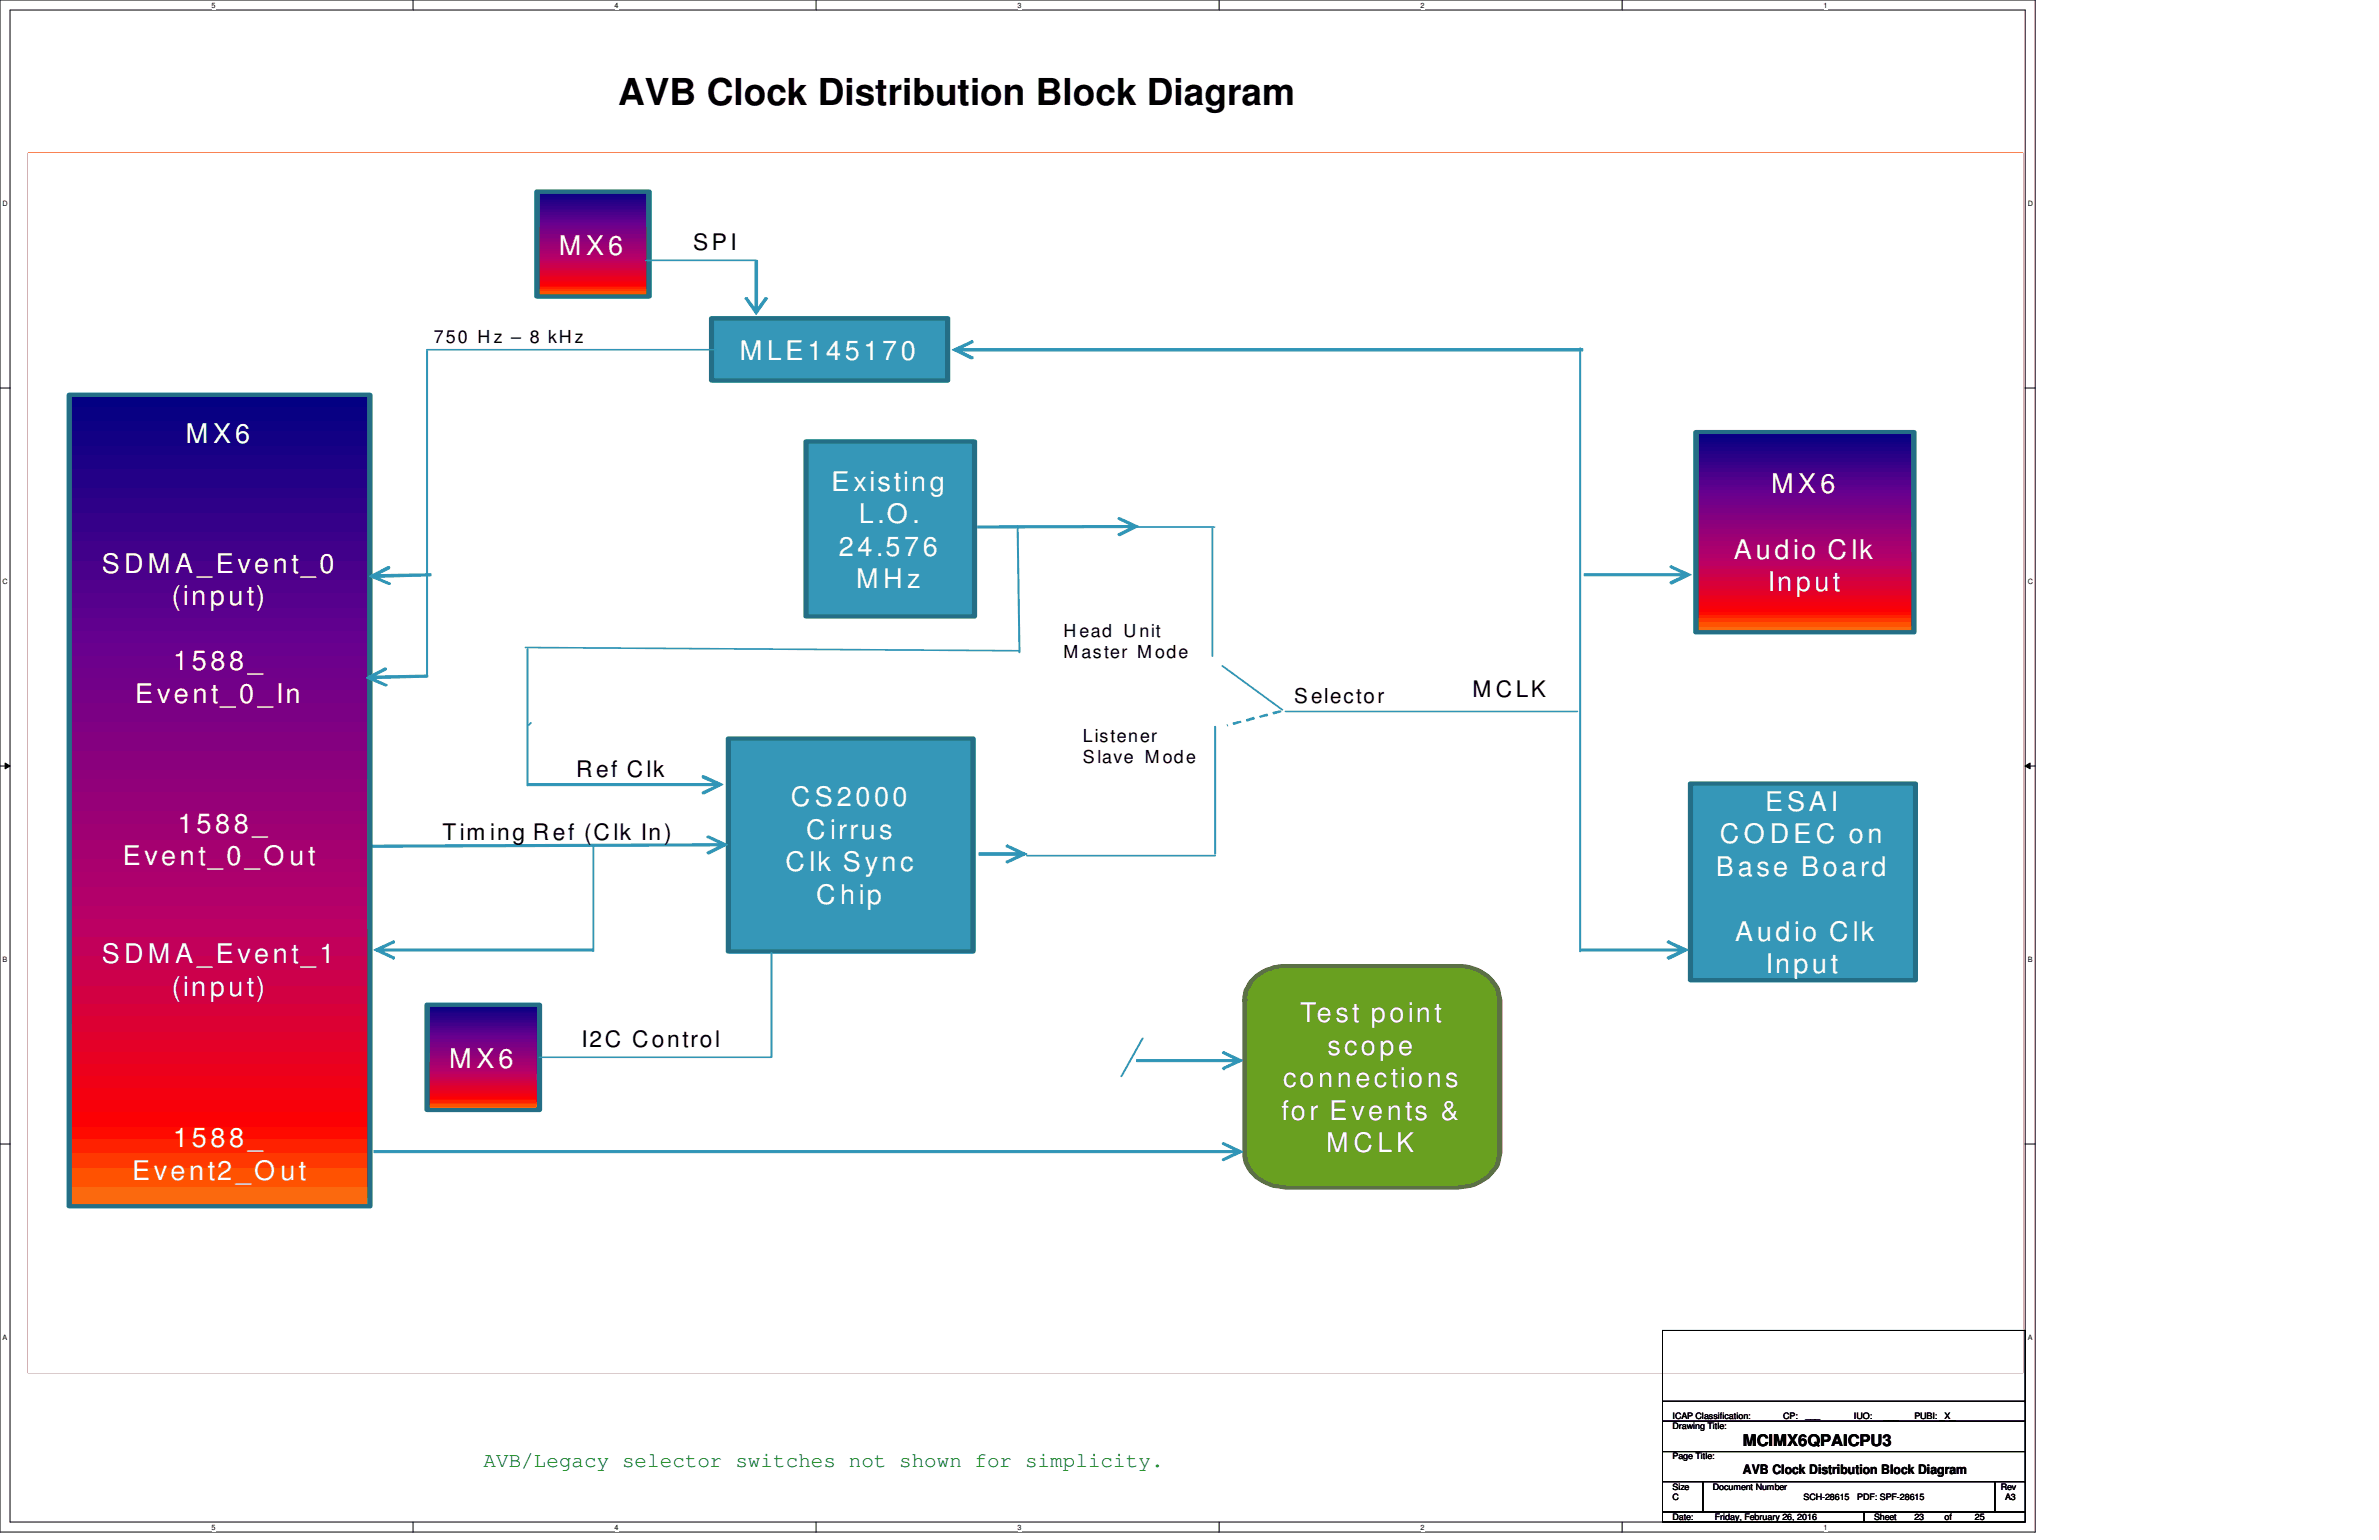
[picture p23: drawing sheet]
<svg xmlns="http://www.w3.org/2000/svg" width="432mm" height="279mm" viewBox="0 0 432 279" stroke-linecap="round" stroke-linejoin="round" font-family="sans-serif">
<defs><g id="words">
<text font-size="6.7" x="112.2" y="19">AVB Clock Distribution Block Diagram</text>
<g font-size="4.9" fill="#fff">
<text x="101.4" y="46.2">M X6</text>
<text x="134.3" y="65.4">MLE145170</text>
<text x="33.7" y="80.3">M X6</text>
<text x="150.9" y="89.1">Existing</text>
<text x="321.5" y="89.5">MX6</text>
<text x="155.9" y="95">L.O .</text>
<text x="152.2" y="100.8">24.576</text>
<text x="314.7" y="101.3">Audio Clk</text>
<text x="18.5" y="103.9">SDM A_Event_0</text>
<text x="155.4" y="106.8">MHz</text>
<text x="320.8" y="107.2">Input</text>
<text x="31.2" y="109.8">(input)</text>
<text x="31.5" y="121.6">1588_</text>
<text x="24.6" y="127.5">Event_0_In</text>
<text x="143.6" y="146.3">CS2000</text>
<text x="320.4" y="147.1">ESAI</text>
<text x="32.3" y="151.1">1588_</text>
<text x="146.3" y="152.2">Cirrus</text>
<text x="312.2" y="153">CO DEC on</text>
<text x="22.3" y="157">Event_0_O ut</text>
<text x="142.6" y="158.1">Clk Sync</text>
<text x="311.4" y="158.9">Base Board</text>
<text x="148.1" y="164">Chip</text>
<text x="315" y="170.7">Audio Clk</text>
<text x="18.5" y="174.7">SDM A_Event_1</text>
<text x="320.5" y="176.6">Input</text>
<text x="31.2" y="180.6">(input)</text>
<text x="236" y="185.5">Test point</text>
<text x="241" y="191.3">scope</text>
<text x="81.5" y="193.7">M X6</text>
<text x="232.9" y="197.3">connections</text>
<text x="232.6" y="203.2">for Events &amp;</text>
<text x="31.5" y="208.2">1588_</text>
<text x="240.7" y="209">M CLK</text>
<text x="24" y="214.1">Event2_O ut</text>
</g>
<g font-size="4.1">
<text x="125.8" y="45.4">SPI</text>
<text x="267.3" y="126.5">M CLK</text>
<text x="104.6" y="141">Ref Clk</text>
<text x="80.3" y="152.4">Tim ing Ref (Clk In)</text>
<text x="105.5" y="190">I2C Control</text>
</g>
<text font-size="3.8" fill="#008000" x="87.8" y="266.2">AVB/Legacy selector switches not shown for simplicity.</text>
<text font-size="3.7" x="234.9" y="127.5">Selector</text>
<g font-size="3.2">
<text x="78.7" y="62.2">750 H z – 8 kH z</text>
<text x="193" y="115.5">Head Unit</text>
<text x="193" y="119.5">M aster M ode</text>
<text x="196.6" y="134.6">Listener</text>
<text x="196.6" y="138.5">Slave M ode</text>
</g>
<text font-size="2.9" x="316.4" y="262.4">MCIMX6QPAICPU3</text>
<text font-size="2.4" x="316.4" y="267.4">AVB Clock Distribution Block Diagram</text>
<g font-size="1.6">
<text x="303.6" y="257.5">ICAP Classification:</text>
<text x="323.7" y="257.5">CP:</text>
<text x="327.7" y="257.3">___</text>
<text x="336.5" y="257.5">IUO:</text>
<text x="342" y="257.5">___</text>
<text x="347.5" y="257.5">PUBI: _X_</text>
<text x="303.6" y="259.3">Drawing Title:</text>
<text x="303.6" y="264.8">Page Title:</text>
<text x="303.6" y="270.3">Size</text>
<text x="303.6" y="275.8">Date:</text>
<text x="303.6" y="272.1">C</text>
<text x="310.9" y="270.3">Document Number</text>
<text x="311.2" y="275.8">Friday, February 26, 2016</text>
<text x="327.4" y="272.1">SCH-28615</text>
<text x="337.1" y="272.1">PDF: SPF-28615</text>
<text x="340.1" y="275.8">Sheet</text>
<text x="347.5" y="275.8">23</text>
<text x="352.9" y="275.8">of</text>
<text x="358.4" y="275.8">25</text>
<text x="363.2" y="270.3">Rev</text>
<text x="363.9" y="272.1">A3</text>
</g>
<g font-size="1.3">
<text x="38.4" y="1.4">5</text>
<text x="111.5" y="1.4">4</text>
<text x="184.7" y="1.4">3</text>
<text x="257.9" y="1.4">2</text>
<text x="331" y="1.4">1</text>
<text x=".5" y="37.3">D</text>
<text x="368" y="37.3">D</text>
<text x=".5" y="105.9">C</text>
<text x="368" y="105.9">C</text>
<text x=".5" y="174.5">B</text>
<text x="368" y="174.5">B</text>
<text x=".5" y="243">A</text>
<text x="368" y="243">A</text>
<text x="38.4" y="277.5">5</text>
<text x="111.5" y="277.5">4</text>
<text x="184.7" y="277.5">3</text>
<text x="257.9" y="277.5">2</text>
<text x="331" y="277.5">1</text>
</g>
</g></defs>
<path d="M0 0h369.4v278h-369.4zM1.8 1.8h365.8v274.3h-365.8z" fill="none" stroke="#000" stroke-width=".18"/>
<g fill="#fff">
<path d="M38.4 .2h.7v1.5h-.7z"/>
<path d="M38.4 276.4h.7v1.4h-.7z"/>
</g>
<path d="M75 0v1.8M75 276.1v1.9" fill="none" stroke="#000" stroke-width=".18"/>
<g fill="#fff">
<path d="M111.5 .2h.8v1.5h-.8z"/>
<path d="M111.5 276.4h.8v1.4h-.8z"/>
</g>
<path d="M148.1 0v1.8M148.1 276.1v1.9" fill="none" stroke="#000" stroke-width=".18"/>
<g fill="#fff">
<path d="M184.7 .2h.7v1.5h-.7z"/>
<path d="M184.7 276.4h.7v1.4h-.7z"/>
</g>
<path d="M221.3 0v1.8M221.3 276.1v1.9" fill="none" stroke="#000" stroke-width=".18"/>
<g fill="#fff">
<path d="M257.9 .2h.7v1.5h-.7z"/>
<path d="M257.9 276.4h.7v1.4h-.7z"/>
</g>
<path d="M294.4 0v1.8M294.4 276.1v1.9" fill="none" stroke="#000" stroke-width=".18"/>
<g fill="#fff">
<path d="M331 .2h.7v1.5h-.7z"/>
<path d="M331 276.4h.7v1.4h-.7z"/>
<path d="M.5 36.1h.9v1.5h-.9z"/>
<path d="M368 36.1h1v1.5h-1z"/>
<path d="M.5 104.7h.9v1.5h-.9z"/>
<path d="M368 104.7h1v1.5h-1z"/>
</g>
<path d="M0 70.4h1.8M367.6 70.4h1.8" fill="none" stroke="#000" stroke-width=".18"/>
<g fill="#fff">
<path d="M.5 173.3h.8v1.5h-.8z"/>
<path d="M368 173.3h.9v1.5h-.9z"/>
</g>
<path d="M0 139h1.8M.9 138.4l.9 .6-.9 .5zM367.6 139l.9-.6v1.1zM367.6 139h1.8" fill="none" stroke="#000" stroke-width=".18"/>
<path d="M.9 138.4l.9 .6-.9 .5zM367.6 139l.9-.6v1.1z" fill="#000"/>
<g fill="#fff">
<path d="M.5 241.9h.8v1.4h-.8z"/>
<path d="M368 241.9h.9v1.4h-.9z"/>
</g>
<path d="M0 207.6h1.8M367.6 207.6h1.8" fill="none" stroke="#000" stroke-width=".18"/>
<path d="M5.1 27.8h362.1v221.2h-362.1z" fill-rule="evenodd" fill="#fff"/>
<path d="M5.1 27.8h362.1v221.2h-362.1z" fill="none" stroke="#f00" stroke-width=".18"/>
<path d="M5.1 27.7h362.1v221.4h-362.1z" fill-rule="evenodd" fill="#fff"/>
<path d="M146.3 80.1h30.6v31.7h-30.6z" fill-rule="evenodd" fill="#3597b8"/>
<path d="M146.3 80.1h30.6v31.7h-30.6z" fill="none" stroke="#246e86" stroke-width=".87"/>
<path d="M132.2 134h44.4v38.6h-44.4z" fill-rule="evenodd" fill="#3597b8"/>
<path d="M132.2 134h44.4v38.6h-44.4z" fill="none" stroke="#246e86" stroke-width=".87"/>
<path d="M233.3 129.1h53M186.4 155.2h34.2" fill="none" stroke="#3095b7" stroke-width=".33"/>
<path d="M307.7 78.4h39.6" fill="none" stroke="#000082" stroke-width=".18"/>
<path d="M307.7 78.6h39.6" fill="none" stroke="#020082" stroke-width=".21"/>
<path d="M307.7 78.8h39.6" fill="none" stroke="#040083" stroke-width=".3"/>
<path d="M307.7 79.1h39.6" fill="none" stroke="#070083" stroke-width=".3"/>
<path d="M307.7 79.4h39.6" fill="none" stroke="#090083" stroke-width=".21"/>
<path d="M307.7 79.6h39.6" fill="none" stroke="#0b0083" stroke-width=".18"/>
<path d="M307.7 79.8h39.6" fill="none" stroke="#0d0084" stroke-width=".21"/>
<path d="M307.7 80h39.6" fill="none" stroke="#0f0084" stroke-width=".3"/>
<path d="M307.7 80.2h39.6" fill="none" stroke="#110084" stroke-width=".18"/>
<path d="M307.7 80.4h39.6" fill="none" stroke="#130084" stroke-width=".3"/>
<path d="M307.7 80.7h39.6" fill="none" stroke="#150085" stroke-width=".21"/>
<path d="M307.7 80.9h39.6" fill="none" stroke="#170085" stroke-width=".21"/>
<path d="M307.7 81.1h39.6" fill="none" stroke="#190085" stroke-width=".18"/>
<path d="M307.7 81.3h39.6" fill="none" stroke="#1b0085" stroke-width=".21"/>
<path d="M307.7 81.5h39.6" fill="none" stroke="#1d0086" stroke-width=".21"/>
<path d="M307.7 81.7h39.6" fill="none" stroke="#1f0086" stroke-width=".25"/>
<path d="M307.7 81.9h39.6" fill="none" stroke="#210086" stroke-width=".21"/>
<path d="M307.7 82.1h39.6" fill="none" stroke="#230086" stroke-width=".21"/>
<path d="M307.7 82.3h39.6" fill="none" stroke="#250087" stroke-width=".18"/>
<path d="M307.7 82.5h39.6" fill="none" stroke="#270087" stroke-width=".21"/>
<path d="M307.7 82.8h39.6" fill="none" stroke="#290087" stroke-width=".3"/>
<path d="M307.7 83h39.6" fill="none" stroke="#2b0088" stroke-width=".21"/>
<path d="M307.7 83.2h39.6" fill="none" stroke="#2d0088" stroke-width=".18"/>
<path d="M307.7 83.4h39.6" fill="none" stroke="#2f0088" stroke-width=".21"/>
<path d="M307.7 83.7h39.6" fill="none" stroke="#310088" stroke-width=".3"/>
<path d="M307.7 84h39.6" fill="none" stroke="#340089" stroke-width=".3"/>
<path d="M307.7 84.2h39.6" fill="none" stroke="#360089" stroke-width=".21"/>
<path d="M307.7 84.4h39.6" fill="none" stroke="#380089" stroke-width=".18"/>
<path d="M307.7 84.6h39.6" fill="none" stroke="#3a0089" stroke-width=".21"/>
<path d="M307.7 84.9h39.6" fill="none" stroke="#3c008a" stroke-width=".3"/>
<path d="M307.7 85h39.6" fill="none" stroke="#3e008a" stroke-width=".18"/>
<path d="M307.7 85.2h39.6" fill="none" stroke="#40008a" stroke-width=".3"/>
<path d="M307.7 85.5h39.6" fill="none" stroke="#42008a" stroke-width=".21"/>
<path d="M307.7 85.7h39.6" fill="none" stroke="#44008b" stroke-width=".18"/>
<path d="M307.7 85.9h39.6" fill="none" stroke="#46008b" stroke-width=".21"/>
<path d="M307.7 86.1h39.6" fill="none" stroke="#48008b" stroke-width=".21"/>
<path d="M307.7 86.3h39.6" fill="none" stroke="#4a008b" stroke-width=".18"/>
<path d="M307.7 86.5h39.6" fill="none" stroke="#4c008c" stroke-width=".3"/>
<path d="M307.7 86.8h39.6" fill="none" stroke="#4e008c" stroke-width=".21"/>
<path d="M307.7 87h39.6" fill="none" stroke="#50008c" stroke-width=".21"/>
<path d="M307.7 87.2h39.6" fill="none" stroke="#52008c" stroke-width=".18"/>
<path d="M307.7 87.4h39.6" fill="none" stroke="#54008d" stroke-width=".21"/>
<path d="M307.7 87.6h39.6" fill="none" stroke="#56008d" stroke-width=".21"/>
<path d="M307.7 87.8h39.6" fill="none" stroke="#58008d" stroke-width=".3"/>
<path d="M307.7 88.1h39.6" fill="none" stroke="#5a008e" stroke-width=".18"/>
<path d="M307.7 88.2h39.6" fill="none" stroke="#5c008e" stroke-width=".21"/>
<path d="M307.7 88.4h39.6" fill="none" stroke="#5e008e" stroke-width=".18"/>
<path d="M307.7 88.6h39.6" fill="none" stroke="#60008e" stroke-width=".21"/>
<path d="M307.7 88.8h39.6" fill="none" stroke="#62008f" stroke-width=".21"/>
<path d="M307.7 89.1h39.6" fill="none" stroke="#64008f" stroke-width=".3"/>
<path d="M307.7 89.4h39.6" fill="none" stroke="#65008f" stroke-width=".3"/>
<path d="M307.7 89.7h39.6" fill="none" stroke="#68008e" stroke-width=".3"/>
<path d="M307.7 89.9h39.6" fill="none" stroke="#6a008d" stroke-width=".18"/>
<path d="M307.7 90.1h39.6" fill="none" stroke="#6c008c" stroke-width=".3"/>
<path d="M307.7 90.4h39.6" fill="none" stroke="#6e008b" stroke-width=".3"/>
<path d="M307.7 90.6h39.6v.5h-39.6z" fill-rule="evenodd" fill="#70008a"/>
<path d="M307.7 91.2h39.6" fill="none" stroke="#710089" stroke-width=".21"/>
<path d="M307.7 91.5h39.6" fill="none" stroke="#730088" stroke-width=".3"/>
<path d="M307.7 91.7h39.6" fill="none" stroke="#760087" stroke-width=".25"/>
<path d="M307.7 92h39.6" fill="none" stroke="#780086" stroke-width=".3"/>
<path d="M307.7 92.3h39.6" fill="none" stroke="#7a0085" stroke-width=".3"/>
<path d="M307.7 92.6h39.6" fill="none" stroke="#7b0084" stroke-width=".3"/>
<path d="M307.7 92.9h39.6" fill="none" stroke="#7d0083" stroke-width=".3"/>
<path d="M307.7 93.3h39.6" fill="none" stroke="#800083" stroke-width=".42"/>
<path d="M307.7 93.6h39.6" fill="none" stroke="#820081" stroke-width=".3"/>
<path d="M307.7 93.9h39.6" fill="none" stroke="#840080" stroke-width=".3"/>
<path d="M307.7 94.2h39.6" fill="none" stroke="#86007f" stroke-width=".3"/>
<path d="M307.7 94.5h39.6" fill="none" stroke="#88007d" stroke-width=".3"/>
<path d="M307.7 94.7h39.6" fill="none" stroke="#8a007d" stroke-width=".18"/>
<path d="M307.7 95h39.6" fill="none" stroke="#8c007c" stroke-width=".3"/>
<path d="M307.7 95.1h39.6v.5h-39.6z" fill-rule="evenodd" fill="#8e007b"/>
<path d="M307.7 95.8h39.6" fill="none" stroke="#90007a" stroke-width=".3"/>
<path d="M307.7 96h39.6" fill="none" stroke="#920079" stroke-width=".18"/>
<path d="M307.7 96.2h39.6" fill="none" stroke="#940078" stroke-width=".3"/>
<path d="M307.7 96.5h39.6" fill="none" stroke="#960078" stroke-width=".3"/>
<path d="M307.7 96.8h39.6" fill="none" stroke="#980077" stroke-width=".3"/>
<path d="M307.7 97.1h39.6" fill="none" stroke="#9a0076" stroke-width=".3"/>
<path d="M307.7 97.4h39.6" fill="none" stroke="#9c0075" stroke-width=".3"/>
<path d="M307.7 97.8h39.6" fill="none" stroke="#9e0073" stroke-width=".42"/>
<path d="M307.7 98.1h39.6" fill="none" stroke="#a00072" stroke-width=".3"/>
<path d="M307.7 98.4h39.6" fill="none" stroke="#a20071" stroke-width=".25"/>
<path d="M307.7 98.7h39.6" fill="none" stroke="#a40070" stroke-width=".3"/>
<path d="M307.7 99h39.6" fill="none" stroke="#a60070" stroke-width=".3"/>
<path d="M307.7 99.3h39.6" fill="none" stroke="#a8006f" stroke-width=".3"/>
<path d="M307.7 99.5h39.6" fill="none" stroke="#aa006e" stroke-width=".21"/>
<path d="M307.7 99.7h39.6v.5h-39.6z" fill-rule="evenodd" fill="#ac006d"/>
<path d="M307.7 100.3h39.6" fill="none" stroke="#ae006c" stroke-width=".3"/>
<path d="M307.7 100.6h39.6" fill="none" stroke="#b0006b" stroke-width=".3"/>
<path d="M307.7 100.8h39.6" fill="none" stroke="#b2006a" stroke-width=".18"/>
<path d="M307.7 101.1h39.6" fill="none" stroke="#b40069" stroke-width=".3"/>
<path d="M307.7 101.4h39.6" fill="none" stroke="#b60068" stroke-width=".3"/>
<path d="M307.7 101.7h39.6" fill="none" stroke="#b80067" stroke-width=".3"/>
<path d="M307.7 102h39.6" fill="none" stroke="#ba0065" stroke-width=".3"/>
<path d="M307.7 102.2h39.6" fill="none" stroke="#bc0063" stroke-width=".21"/>
<path d="M307.7 102.4h39.6" fill="none" stroke="#bd0061" stroke-width=".18"/>
<path d="M307.7 102.6h39.6" fill="none" stroke="#bf005f" stroke-width=".21"/>
<path d="M307.7 102.8h39.6" fill="none" stroke="#c0005d" stroke-width=".21"/>
<path d="M307.7 103h39.6" fill="none" stroke="#c1005b" stroke-width=".18"/>
<path d="M307.7 103.2h39.6" fill="none" stroke="#c30058" stroke-width=".3"/>
<path d="M307.7 103.5h39.6" fill="none" stroke="#c50055" stroke-width=".21"/>
<path d="M307.7 103.7h39.6" fill="none" stroke="#c70053" stroke-width=".21"/>
<path d="M307.7 103.9h39.6" fill="none" stroke="#c90051" stroke-width=".18"/>
<path d="M307.7 104h39.6" fill="none" stroke="#ca004f" stroke-width=".18"/>
<path d="M307.7 104.2h39.6" fill="none" stroke="#cb004d" stroke-width=".3"/>
<path d="M307.7 104.5h39.6" fill="none" stroke="#cd004a" stroke-width=".18"/>
<path d="M307.7 104.7h39.6" fill="none" stroke="#ce0048" stroke-width=".21"/>
<path d="M307.7 104.9h39.6" fill="none" stroke="#d00046" stroke-width=".21"/>
<path d="M307.7 105.1h39.6" fill="none" stroke="#d10044" stroke-width=".18"/>
<path d="M307.7 105.3h39.6" fill="none" stroke="#d20041" stroke-width=".21"/>
<path d="M307.7 105.5h39.6" fill="none" stroke="#d5003f" stroke-width=".18"/>
<path d="M307.7 105.6h39.6" fill="none" stroke="#d6003d" stroke-width=".21"/>
<path d="M307.7 105.8h39.6" fill="none" stroke="#d8003b" stroke-width=".18"/>
<path d="M307.7 105.9h39.6" fill="none" stroke="#d80039" stroke-width=".21"/>
<path d="M307.7 106.2h39.6" fill="none" stroke="#da0037" stroke-width=".21"/>
<path d="M307.7 106.3h39.6" fill="none" stroke="#db0035" stroke-width=".18"/>
<path d="M307.7 106.5h39.6" fill="none" stroke="#dc0033" stroke-width=".21"/>
<path d="M307.7 106.8h39.6" fill="none" stroke="#de0030" stroke-width=".3"/>
<path d="M307.7 107h39.6" fill="none" stroke="#e0002d" stroke-width=".21"/>
<path d="M307.7 107.2h39.6" fill="none" stroke="#e2002b" stroke-width=".18"/>
<path d="M307.7 107.4h39.6" fill="none" stroke="#e40029" stroke-width=".21"/>
<path d="M307.7 107.6h39.6" fill="none" stroke="#e50027" stroke-width=".21"/>
<path d="M307.7 107.8h39.6" fill="none" stroke="#e60025" stroke-width=".18"/>
<path d="M307.7 108.1h39.6" fill="none" stroke="#e80022" stroke-width=".3"/>
<path d="M307.7 108.3h39.6" fill="none" stroke="#ea001f" stroke-width=".21"/>
<path d="M307.7 108.5h39.6" fill="none" stroke="#eb001d" stroke-width=".18"/>
<path d="M307.7 108.7h39.6" fill="none" stroke="#ed001b" stroke-width=".21"/>
<path d="M307.7 108.8h39.6" fill="none" stroke="#ee0019" stroke-width=".18"/>
<path d="M307.7 109h39.6" fill="none" stroke="#ef0017" stroke-width=".21"/>
<path d="M307.7 109.2h39.6" fill="none" stroke="#f10015" stroke-width=".21"/>
<path d="M307.7 109.4h39.6" fill="none" stroke="#f30013" stroke-width=".18"/>
<path d="M307.7 109.6h39.6" fill="none" stroke="#f40011" stroke-width=".21"/>
<path d="M307.7 109.8h39.6" fill="none" stroke="#f5000e" stroke-width=".21"/>
<path d="M307.7 110h39.6" fill="none" stroke="#f7000c" stroke-width=".18"/>
<path d="M307.7 110.2h39.6" fill="none" stroke="#f8000a" stroke-width=".21"/>
<path d="M307.7 110.4h39.6" fill="none" stroke="#f90008" stroke-width=".21"/>
<path d="M307.7 110.6h39.6" fill="none" stroke="#fb0005" stroke-width=".3"/>
<path d="M307.7 110.9h39.6" fill="none" stroke="#fd0002" stroke-width=".18"/>
<path d="M307.7 111h39.6" fill="none" stroke="#ff0101" stroke-width=".18"/>
<path d="M307.7 111.1h39.6" fill="none" stroke="#ff0300" stroke-width=".18"/>
<path d="M307.7 111.2h39.6" fill="none" stroke="#ff0700" stroke-width=".18"/>
<path d="M307.7 111.3h39.6" fill="none" stroke="#ff0a00" stroke-width=".18"/>
<path d="M307.7 111.4h39.6" fill="none" stroke="#ff0e00" stroke-width=".18"/>
<path d="M307.7 111.5h39.6" fill="none" stroke="#f10" stroke-width=".18"/>
<path d="M307.7 111.6h39.6" fill="none" stroke="#ff1400" stroke-width=".18"/>
<path d="M307.7 111.7h39.6" fill="none" stroke="#ff1800" stroke-width=".18"/>
<path d="M307.7 111.8h39.6" fill="none" stroke="#ff1b00" stroke-width=".18"/>
<path d="M307.7 111.9h39.6" fill="none" stroke="#ff1f00" stroke-width=".18"/>
<path d="M307.7 112h39.6" fill="none" stroke="#ff2300" stroke-width=".18"/>
<path d="M307.7 112.1h39.6" fill="none" stroke="#ff2700" stroke-width=".18"/>
<path d="M307.7 112.2h39.6" fill="none" stroke="#ff2a00" stroke-width=".18"/>
<path d="M307.7 112.3h39.6" fill="none" stroke="#ff2e00" stroke-width=".18"/>
<path d="M307.7 112.4h39.6" fill="none" stroke="#ff3100" stroke-width=".18"/>
<path d="M307.7 112.5h39.6" fill="none" stroke="#ff3500" stroke-width=".18"/>
<path d="M307.7 112.6h39.6" fill="none" stroke="#ff3800" stroke-width=".18"/>
<path d="M307.7 112.7h39.6" fill="none" stroke="#ff3c00" stroke-width=".18"/>
<path d="M307.7 112.8h39.6" fill="none" stroke="#ff3f00" stroke-width=".18"/>
<path d="M307.7 112.9h39.6" fill="none" stroke="#ff4300" stroke-width=".18"/>
<path d="M307.7 113h39.6" fill="none" stroke="#ff4600" stroke-width=".18"/>
<path d="M307.7 113.1h39.6" fill="none" stroke="#ff4900" stroke-width=".18"/>
<path d="M307.7 113.2h39.6" fill="none" stroke="#ff4d00" stroke-width=".18"/>
<path d="M307.7 113.3h39.6" fill="none" stroke="#ff5000" stroke-width=".18"/>
<path d="M307.7 113.4h39.6" fill="none" stroke="#ff5400" stroke-width=".18"/>
<path d="M307.7 113.5h39.6" fill="none" stroke="#ff5700" stroke-width=".18"/>
<path d="M307.7 113.6h39.6" fill="none" stroke="#ff5b00" stroke-width=".18"/>
<path d="M307.7 113.7h39.6" fill="none" stroke="#ff5e00" stroke-width=".18"/>
<path d="M307.7 113.8h39.6" fill="none" stroke="#ff6300" stroke-width=".18"/>
<path d="M307.7 113.9h39.6" fill="none" stroke="#ff6500" stroke-width=".18"/>
<path d="M307.7 114h39.6" fill="none" stroke="#ff6a00" stroke-width=".18"/>
<path d="M307.7 114.1h39.6" fill="none" stroke="#ff6d00" stroke-width=".18"/>
<path d="M307.7 114.2h39.6" fill="none" stroke="#ff7000" stroke-width=".18"/>
<path d="M307.7 114.3h39.6" fill="none" stroke="#ff7300" stroke-width=".18"/>
<path d="M307.7 114.4h39.6" fill="none" stroke="#ff7800" stroke-width=".18"/>
<path d="M307.7 114.5h39.6" fill="none" stroke="#ff7a00" stroke-width=".18"/>
<path d="M307.7 114.6h39.6" fill="none" stroke="#ff7f00" stroke-width=".18"/>
<path d="M307.8 78.4h39.6v36.3h-39.6z" fill="none" stroke="#246e86" stroke-width=".87"/>
<path d="M306.8 142.2h40.8v35.6h-40.8z" fill-rule="evenodd" fill="#3597b8"/>
<path d="M306.8 142.2h40.8v35.6h-40.8z" fill="none" stroke="#246e86" stroke-width=".87"/>
<path d="M287.5 104.1h18.9v.4h-18.9zM303.1 102.8l.3-.2 3.6 1.7-3.7 1.7-.2-.3 .1-.2 3-1.4v.4l-3-1.5z" fill="#3095b7"/>
<path d="M287.5 104.1h18.9v.4h-18.9zM303.1 102.8l.3-.2 3.6 1.7-3.7 1.7-.2-.3 .1-.2 3-1.4v.4l-3-1.5z" fill="none" stroke="#3095b7" stroke-width=".18"/>
<path d="M287 172.2h18.9v.4h-18.9zM302.6 170.9l.4-.2 3.5 1.6-3.6 1.7-.3-.2 .1-.2 3-1.4v.4l-3-1.5z" fill="#3095b7"/>
<path d="M287 172.2h18.9v.4h-18.9zM302.6 170.9l.4-.2 3.5 1.6-3.6 1.7-.3-.2 .1-.2 3-1.4v.4l-3-1.5z" fill="none" stroke="#3095b7" stroke-width=".18"/>
<path d="M286.8 63.2v109.4M220 95.9v23.1M95.8 117.8v24.7M220.6 131.8v23.1" fill="none" stroke="#3095b7" stroke-width=".33"/>
<path d="M95.8 142.2h34.9v.3h-34.9zM127.5 140.8h.3l3.4 1.5-3.4 1.7h-.3v-.3l.1-.1 3-1.4v.3l-3-1.3z" fill="#3095b7"/>
<path d="M95.8 142.2h34.9v.3h-34.9zM127.5 140.8h.3l3.4 1.5-3.4 1.7h-.3v-.3l.1-.1 3-1.4v.3l-3-1.3z" fill="none" stroke="#3095b7" stroke-width=".18"/>
<path d="M177.5 95.4v.4l28.7-.1v-.4zM203 93.9l-.1 .2 .1 .1 3 1.5v-.4l-3.1 1.6 .3 .3 3.5-1.7-3.4-1.6z" fill="#3095b7"/>
<path d="M177.5 95.4l28.7-.1v.4l-28.7 .1zM202.9 94.1l.4-.2 3.4 1.6-3.5 1.7-.3-.3 3.1-1.6v.4z" fill="none" stroke="#3095b7" stroke-width=".18"/>
<path d="M177.7 154.7h8.2v.5h-8.2zM182.6 153.4l.3-.2 3.5 1.7-3.5 1.7-.3-.1v-.3l3.2-1.5v.5l-3.2-1.5z" fill="#3095b7"/>
<path d="M177.7 154.7h8.2v.5h-8.2zM182.6 153.4l.3-.2 3.5 1.7-3.5 1.7-.3-.1v-.3l3.2-1.5v.5l-3.2-1.5z" fill="none" stroke="#3095b7" stroke-width=".18"/>
<path d="M221.9 120.8l10.8 8" fill="none" stroke="#3095b7" stroke-width=".33"/>
<path d="M58.5 153.4v.4l73.1-.3v-.4zM128.4 151.7l-.1 .3 3.2 1.5v-.4l-3.2 1.5 .3 .3 3.5-1.7-3.4-1.5z" fill="#3095b7"/>
<path d="M58.5 153.4l73.1-.3v.4l-73.1 .3zM128.3 151.8l.4-.1 3.4 1.5-3.5 1.7-.3-.3 3.2-1.5v.4l-3.2-1.5z" fill="none" stroke="#3095b7" stroke-width=".18"/>
<path d="M77.4 182.2h20.4" fill="none" stroke="#000082" stroke-width=".18"/>
<path d="M77.4 182.3h20.4" fill="none" stroke="#020082" stroke-width=".18"/>
<path d="M77.4 182.5h20.4" fill="none" stroke="#040083" stroke-width=".21"/>
<path d="M77.4 182.6h20.4" fill="none" stroke="#070083" stroke-width=".18"/>
<path d="M77.4 182.7h20.4" fill="none" stroke="#090083" stroke-width=".18"/>
<path d="M77.4 182.9h20.4" fill="none" stroke="#0b0083" stroke-width=".21"/>
<path d="M77.4 183h20.4" fill="none" stroke="#0e0084" stroke-width=".18"/>
<path d="M77.4 183.2h20.4" fill="none" stroke="#100084" stroke-width=".21"/>
<path d="M77.4 183.4h20.4" fill="none" stroke="#140085" stroke-width=".21"/>
<path d="M77.4 183.6h20.4" fill="none" stroke="#170085" stroke-width=".18"/>
<path d="M77.4 183.7h20.4" fill="none" stroke="#1b0085" stroke-width=".21"/>
<path d="M77.4 183.9h20.4" fill="none" stroke="#1e0086" stroke-width=".18"/>
<path d="M77.4 184h20.4" fill="none" stroke="#200086" stroke-width=".21"/>
<path d="M77.4 184.2h20.4" fill="none" stroke="#230086" stroke-width=".18"/>
<path d="M77.4 184.3h20.4" fill="none" stroke="#250087" stroke-width=".18"/>
<path d="M77.4 184.4h20.4" fill="none" stroke="#270087" stroke-width=".18"/>
<path d="M77.4 184.6h20.4" fill="none" stroke="#2a0087" stroke-width=".18"/>
<path d="M77.4 184.7h20.4" fill="none" stroke="#2c0088" stroke-width=".18"/>
<path d="M77.4 184.9h20.4" fill="none" stroke="#2f0088" stroke-width=".18"/>
<path d="M77.4 185h20.4" fill="none" stroke="#310088" stroke-width=".18"/>
<path d="M77.4 185.1h20.4" fill="none" stroke="#308" stroke-width=".18"/>
<path d="M77.4 185.2h20.4" fill="none" stroke="#350089" stroke-width=".21"/>
<path d="M77.4 185.4h20.4" fill="none" stroke="#380089" stroke-width=".18"/>
<path d="M77.4 185.5h20.4" fill="none" stroke="#3a0089" stroke-width=".18"/>
<path d="M77.4 185.6h20.4" fill="none" stroke="#3c008a" stroke-width=".18"/>
<path d="M77.4 185.8h20.4" fill="none" stroke="#3f008a" stroke-width=".18"/>
<path d="M77.4 185.9h20.4" fill="none" stroke="#41008a" stroke-width=".21"/>
<path d="M77.4 186.1h20.4" fill="none" stroke="#44008b" stroke-width=".18"/>
<path d="M77.4 186.2h20.4" fill="none" stroke="#46008b" stroke-width=".18"/>
<path d="M77.4 186.3h20.4" fill="none" stroke="#48008b" stroke-width=".18"/>
<path d="M77.4 186.5h20.4" fill="none" stroke="#4b008c" stroke-width=".18"/>
<path d="M77.4 186.6h20.4" fill="none" stroke="#4d008c" stroke-width=".18"/>
<path d="M77.4 186.6h20.4" fill="none" stroke="#4f008c" stroke-width=".18"/>
<path d="M77.4 186.8h20.4" fill="none" stroke="#51008c" stroke-width=".21"/>
<path d="M77.4 186.9h20.4" fill="none" stroke="#54008d" stroke-width=".18"/>
<path d="M77.4 187h20.4" fill="none" stroke="#56008d" stroke-width=".18"/>
<path d="M77.4 187.2h20.4" fill="none" stroke="#58008d" stroke-width=".18"/>
<path d="M77.4 187.3h20.4" fill="none" stroke="#5b008e" stroke-width=".18"/>
<path d="M77.4 187.5h20.4" fill="none" stroke="#5d008e" stroke-width=".18"/>
<path d="M77.4 187.5h20.4" fill="none" stroke="#5f008e" stroke-width=".18"/>
<path d="M77.4 187.7h20.4" fill="none" stroke="#61008e" stroke-width=".21"/>
<path d="M77.4 187.8h20.4" fill="none" stroke="#64008f" stroke-width=".18"/>
<path d="M77.4 188h20.4" fill="none" stroke="#65008f" stroke-width=".21"/>
<path d="M77.4 188.2h20.4" fill="none" stroke="#68008e" stroke-width=".21"/>
<path d="M77.4 188.4h20.4" fill="none" stroke="#6b008d" stroke-width=".18"/>
<path d="M77.4 188.5h20.4" fill="none" stroke="#6d008c" stroke-width=".18"/>
<path d="M77.4 188.7h20.4" fill="none" stroke="#6f008b" stroke-width=".18"/>
<path d="M77.4 188.9h20.4" fill="none" stroke="#70008a" stroke-width=".21"/>
<path d="M77.4 189.1h20.4" fill="none" stroke="#720089" stroke-width=".18"/>
<path d="M77.4 189.3h20.4" fill="none" stroke="#760087" stroke-width=".21"/>
<path d="M77.4 189.4h20.4" fill="none" stroke="#780086" stroke-width=".18"/>
<path d="M77.4 189.5h20.4" fill="none" stroke="#7a0085" stroke-width=".21"/>
<path d="M77.4 189.7h20.4" fill="none" stroke="#7b0084" stroke-width=".18"/>
<path d="M77.4 189.8h20.4" fill="none" stroke="#7d0083" stroke-width=".21"/>
<path d="M77.4 190.1h20.4" fill="none" stroke="#800083" stroke-width=".21"/>
<path d="M77.4 190.2h20.4" fill="none" stroke="#820081" stroke-width=".18"/>
<path d="M77.4 190.4h20.4" fill="none" stroke="#850080" stroke-width=".21"/>
<path d="M77.4 190.6h20.4" fill="none" stroke="#87007f" stroke-width=".21"/>
<path d="M77.4 190.8h20.4" fill="none" stroke="#8a007d" stroke-width=".18"/>
<path d="M77.4 191h20.4" fill="none" stroke="#8c007c" stroke-width=".18"/>
<path d="M77.4 191.2h20.4" fill="none" stroke="#8e007b" stroke-width=".3"/>
<path d="M77.4 191.4h20.4" fill="none" stroke="#91007a" stroke-width=".18"/>
<path d="M77.4 191.6h20.4" fill="none" stroke="#930079" stroke-width=".18"/>
<path d="M77.4 191.7h20.4" fill="none" stroke="#950078" stroke-width=".18"/>
<path d="M77.4 191.9h20.4" fill="none" stroke="#970077" stroke-width=".18"/>
<path d="M77.4 192h20.4" fill="none" stroke="#990076" stroke-width=".18"/>
<path d="M77.4 192.2h20.4" fill="none" stroke="#9b0075" stroke-width=".18"/>
<path d="M77.4 192.4h20.4" fill="none" stroke="#9d0073" stroke-width=".25"/>
<path d="M77.4 192.6h20.4" fill="none" stroke="#a00072" stroke-width=".21"/>
<path d="M77.4 192.7h20.4" fill="none" stroke="#a20071" stroke-width=".18"/>
<path d="M77.4 192.9h20.4" fill="none" stroke="#a40070" stroke-width=".21"/>
<path d="M77.4 193.1h20.4" fill="none" stroke="#a60070" stroke-width=".21"/>
<path d="M77.4 193.3h20.4" fill="none" stroke="#a9006e" stroke-width=".18"/>
<path d="M77.4 193.4h20.4" fill="none" stroke="#ab006e" stroke-width=".18"/>
<path d="M77.4 193.7h20.4" fill="none" stroke="#ad006d" stroke-width=".3"/>
<path d="M77.4 193.9h20.4" fill="none" stroke="#b0006b" stroke-width=".18"/>
<path d="M77.4 194h20.4" fill="none" stroke="#b2006a" stroke-width=".18"/>
<path d="M77.4 194.2h20.4" fill="none" stroke="#b40069" stroke-width=".18"/>
<path d="M77.4 194.3h20.4" fill="none" stroke="#b60068" stroke-width=".18"/>
<path d="M77.4 194.5h20.4" fill="none" stroke="#b80067" stroke-width=".18"/>
<path d="M77.4 194.6h20.4" fill="none" stroke="#ba0065" stroke-width=".18"/>
<path d="M77.4 194.7h20.4" fill="none" stroke="#bc0064" stroke-width=".18"/>
<path d="M77.4 194.8h20.4" fill="none" stroke="#bd0062" stroke-width=".18"/>
<path d="M77.4 194.9h20.4" fill="none" stroke="#be0060" stroke-width=".18"/>
<path d="M77.4 195h20.4" fill="none" stroke="#c0005e" stroke-width=".18"/>
<path d="M77.4 195.2h20.4" fill="none" stroke="#c1005b" stroke-width=".21"/>
<path d="M77.4 195.3h20.4" fill="none" stroke="#c40057" stroke-width=".18"/>
<path d="M77.4 195.4h20.4" fill="none" stroke="#c50055" stroke-width=".18"/>
<path d="M77.4 195.5h20.4" fill="none" stroke="#c70054" stroke-width=".18"/>
<path d="M77.4 195.6h20.4" fill="none" stroke="#c80051" stroke-width=".18"/>
<path d="M77.4 195.7h20.4" fill="none" stroke="#ca004f" stroke-width=".18"/>
<path d="M77.4 195.8h20.4" fill="none" stroke="#cb004d" stroke-width=".18"/>
<path d="M77.4 195.9h20.4" fill="none" stroke="#cc004b" stroke-width=".18"/>
<path d="M77.4 196h20.4" fill="none" stroke="#ce0049" stroke-width=".18"/>
<path d="M77.4 196.1h20.4" fill="none" stroke="#cf0047" stroke-width=".18"/>
<path d="M77.4 196.2h20.4" fill="none" stroke="#d00045" stroke-width=".18"/>
<path d="M77.4 196.3h20.4" fill="none" stroke="#d20043" stroke-width=".18"/>
<path d="M77.4 196.4h20.4" fill="none" stroke="#d30040" stroke-width=".18"/>
<path d="M77.4 196.5h20.4" fill="none" stroke="#d5003e" stroke-width=".18"/>
<path d="M77.4 196.6h20.4" fill="none" stroke="#d7003c" stroke-width=".18"/>
<path d="M77.4 196.7h20.4" fill="none" stroke="#d8003a" stroke-width=".18"/>
<path d="M77.4 196.8h20.4" fill="none" stroke="#d90038" stroke-width=".18"/>
<path d="M77.4 196.9h20.4" fill="none" stroke="#db0036" stroke-width=".18"/>
<path d="M77.4 197h20.4" fill="none" stroke="#dc0034" stroke-width=".18"/>
<path d="M77.4 197.1h20.4" fill="none" stroke="#dd0031" stroke-width=".18"/>
<path d="M77.4 197.2h20.4" fill="none" stroke="#df002f" stroke-width=".18"/>
<path d="M77.4 197.3h20.4" fill="none" stroke="#e0002d" stroke-width=".21"/>
<path d="M77.4 197.5h20.4" fill="none" stroke="#e40029" stroke-width=".18"/>
<path d="M77.4 197.6h20.4" fill="none" stroke="#e50027" stroke-width=".18"/>
<path d="M77.4 197.7h20.4" fill="none" stroke="#e60025" stroke-width=".18"/>
<path d="M77.4 197.8h20.4" fill="none" stroke="#e70023" stroke-width=".18"/>
<path d="M77.4 197.9h20.4" fill="none" stroke="#e90021" stroke-width=".18"/>
<path d="M77.4 198h20.4" fill="none" stroke="#ea001f" stroke-width=".18"/>
<path d="M77.4 198.1h20.4" fill="none" stroke="#eb001d" stroke-width=".18"/>
<path d="M77.4 198.2h20.4" fill="none" stroke="#ed001a" stroke-width=".21"/>
<path d="M77.4 198.4h20.4" fill="none" stroke="#f00016" stroke-width=".18"/>
<path d="M77.4 198.5h20.4" fill="none" stroke="#f20014" stroke-width=".18"/>
<path d="M77.4 198.6h20.4" fill="none" stroke="#f30012" stroke-width=".18"/>
<path d="M77.4 198.7h20.4" fill="none" stroke="#f40010" stroke-width=".18"/>
<path d="M77.4 198.8h20.4" fill="none" stroke="#f6000e" stroke-width=".18"/>
<path d="M77.4 198.9h20.4" fill="none" stroke="#f7000c" stroke-width=".18"/>
<path d="M77.4 199h20.4" fill="none" stroke="#f8000a" stroke-width=".18"/>
<path d="M77.4 199.1h20.4" fill="none" stroke="#fa0008" stroke-width=".18"/>
<path d="M77.4 199.1h20.4" fill="none" stroke="#fb0005" stroke-width=".18"/>
<path d="M77.4 199.2h20.4" fill="none" stroke="#fc0003" stroke-width=".18"/>
<path d="M77.4 199.3h20.4" fill="none" stroke="#fe0001" stroke-width=".18"/>
<path d="M77.4 199.4h20.4" fill="none" stroke="#ff0300" stroke-width=".18"/>
<path d="M77.4 199.5h20.4" fill="none" stroke="#ff0900" stroke-width=".18"/>
<path d="M77.4 199.6h20.4" fill="none" stroke="#ff1000" stroke-width=".18"/>
<path d="M77.4 199.7h20.4" fill="none" stroke="#ff1600" stroke-width=".18"/>
<path d="M77.4 199.8h20.4" fill="none" stroke="#ff1d00" stroke-width=".18"/>
<path d="M77.4 199.9h20.4" fill="none" stroke="#ff2500" stroke-width=".18"/>
<path d="M77.4 200h20.4" fill="none" stroke="#ff2b00" stroke-width=".18"/>
<path d="M77.4 200.1h20.4" fill="none" stroke="#ff3200" stroke-width=".18"/>
<path d="M77.4 200.2h20.4" fill="none" stroke="#ff3800" stroke-width=".18"/>
<path d="M77.4 200.3h20.4" fill="none" stroke="#ff3f00" stroke-width=".18"/>
<path d="M77.4 200.4h20.4" fill="none" stroke="#ff4600" stroke-width=".18"/>
<path d="M77.4 200.5h20.4" fill="none" stroke="#ff4c00" stroke-width=".18"/>
<path d="M77.4 200.6h20.4" fill="none" stroke="#ff5300" stroke-width=".18"/>
<path d="M77.4 200.7h20.4" fill="none" stroke="#ff5900" stroke-width=".18"/>
<path d="M77.4 200.8h20.4" fill="none" stroke="#ff6000" stroke-width=".18"/>
<path d="M77.4 200.9h20.4" fill="none" stroke="#ff6800" stroke-width=".18"/>
<path d="M77.4 201h20.4" fill="none" stroke="#ff6e00" stroke-width=".18"/>
<path d="M77.4 201.1h20.4" fill="none" stroke="#ff7500" stroke-width=".18"/>
<path d="M77.4 201.2h20.4" fill="none" stroke="#ff7a00" stroke-width=".18"/>
<path d="M77.5 182.3h20.4v19.1h-20.4z" fill="none" stroke="#246e86" stroke-width=".87"/>
<path d="M12.4 71.5h54.6v.8h-54.6z" fill-rule="evenodd" fill="#000082"/>
<path d="M12.4 72.3h54.6v.7h-54.6z" fill-rule="evenodd" fill="#020082"/>
<path d="M12.4 73h54.6v1h-54.6z" fill-rule="evenodd" fill="#040083"/>
<path d="M12.4 74h54.6v.8h-54.6z" fill-rule="evenodd" fill="#060083"/>
<path d="M12.4 74.8h54.6v.9h-54.6z" fill-rule="evenodd" fill="#080083"/>
<path d="M12.4 75.7h54.6v.8h-54.6z" fill-rule="evenodd" fill="#0a0083"/>
<path d="M12.4 76.5h54.6v.9h-54.6z" fill-rule="evenodd" fill="#0c0084"/>
<path d="M12.4 77.4h54.6v.8h-54.6z" fill-rule="evenodd" fill="#0e0084"/>
<path d="M12.4 78.2h54.6v1h-54.6z" fill-rule="evenodd" fill="#100084"/>
<path d="M12.4 79.2h54.6v.7h-54.6z" fill-rule="evenodd" fill="#120084"/>
<path d="M12.4 79.9h54.6v1.1h-54.6z" fill-rule="evenodd" fill="#140085"/>
<path d="M12.4 81h54.6v.7h-54.6z" fill-rule="evenodd" fill="#160085"/>
<path d="M12.4 81.7h54.6v.9h-54.6z" fill-rule="evenodd" fill="#180085"/>
<path d="M12.4 82.6h54.6v.7h-54.6z" fill-rule="evenodd" fill="#1a0085"/>
<path d="M12.4 83.3h54.6v1.1h-54.6z" fill-rule="evenodd" fill="#1c0086"/>
<path d="M12.4 84.4h54.6v.7h-54.6z" fill-rule="evenodd" fill="#1e0086"/>
<path d="M12.4 85.1h54.6v1h-54.6z" fill-rule="evenodd" fill="#200086"/>
<path d="M12.4 86.1h54.6v.7h-54.6z" fill-rule="evenodd" fill="#220086"/>
<path d="M12.4 86.8h54.6v1h-54.6z" fill-rule="evenodd" fill="#240087"/>
<path d="M12.4 87.8h54.6v.7h-54.6z" fill-rule="evenodd" fill="#260087"/>
<path d="M12.4 88.5h54.6v1.2h-54.6z" fill-rule="evenodd" fill="#280087"/>
<path d="M12.4 89.7h54.6v.7h-54.6z" fill-rule="evenodd" fill="#2a0087"/>
<path d="M12.4 90.4h54.6v1h-54.6z" fill-rule="evenodd" fill="#2c0088"/>
<path d="M12.4 91.4h54.6v.8h-54.6z" fill-rule="evenodd" fill="#2e0088"/>
<path d="M12.4 92.2h54.6v1h-54.6z" fill-rule="evenodd" fill="#300088"/>
<path d="M12.4 93.2h54.6v.7h-54.6z" fill-rule="evenodd" fill="#320088"/>
<path d="M12.4 93.9h54.6v.9h-54.6z" fill-rule="evenodd" fill="#340089"/>
<path d="M12.4 94.8h54.6v.8h-54.6z" fill-rule="evenodd" fill="#360089"/>
<path d="M12.4 95.6h54.6v1h-54.6z" fill-rule="evenodd" fill="#380089"/>
<path d="M12.4 96.6h54.6v.7h-54.6z" fill-rule="evenodd" fill="#3a0089"/>
<path d="M12.4 97.3h54.6v1h-54.6z" fill-rule="evenodd" fill="#3c008a"/>
<path d="M12.4 98.3h54.6v.8h-54.6z" fill-rule="evenodd" fill="#3e008a"/>
<path d="M12.4 99.1h54.6v.9h-54.6z" fill-rule="evenodd" fill="#40008a"/>
<path d="M12.4 100h54.6v.8h-54.6z" fill-rule="evenodd" fill="#42008a"/>
<path d="M12.4 100.8h54.6v1h-54.6z" fill-rule="evenodd" fill="#44008b"/>
<path d="M12.4 101.8h54.6v.7h-54.6z" fill-rule="evenodd" fill="#46008b"/>
<path d="M12.4 102.5h54.6v1h-54.6z" fill-rule="evenodd" fill="#48008b"/>
<path d="M12.4 103.5h54.6v.7h-54.6z" fill-rule="evenodd" fill="#4a008b"/>
<path d="M12.4 104.2h54.6v1h-54.6z" fill-rule="evenodd" fill="#4c008c"/>
<path d="M12.4 105.2h54.6v.8h-54.6z" fill-rule="evenodd" fill="#4e008c"/>
<path d="M12.4 106h54.6v.9h-54.6z" fill-rule="evenodd" fill="#50008c"/>
<path d="M12.4 106.9h54.6v.7h-54.6z" fill-rule="evenodd" fill="#52008c"/>
<path d="M12.4 107.6h54.6v1.1h-54.6z" fill-rule="evenodd" fill="#54008d"/>
<path d="M12.4 108.7h54.6v.7h-54.6z" fill-rule="evenodd" fill="#56008d"/>
<path d="M12.4 109.4h54.6v1h-54.6z" fill-rule="evenodd" fill="#58008d"/>
<path d="M12.4 110.4h54.6v.8h-54.6z" fill-rule="evenodd" fill="#5a008e"/>
<path d="M12.4 111.2h54.6v.9h-54.6z" fill-rule="evenodd" fill="#5c008e"/>
<path d="M12.4 112.1h54.6v.7h-54.6z" fill-rule="evenodd" fill="#5e008e"/>
<path d="M12.4 112.8h54.6v1h-54.6z" fill-rule="evenodd" fill="#60008e"/>
<path d="M12.4 113.8h54.6v.8h-54.6z" fill-rule="evenodd" fill="#62008f"/>
<path d="M12.4 114.6h54.6v1h-54.6z" fill-rule="evenodd" fill="#64008f"/>
<path d="M12.4 115.6h54.6v1.2h-54.6z" fill-rule="evenodd" fill="#65008f"/>
<path d="M12.4 116.8h54.6v1.1h-54.6z" fill-rule="evenodd" fill="#68008e"/>
<path d="M12.4 117.9h54.6v1.1h-54.6z" fill-rule="evenodd" fill="#6a008d"/>
<path d="M12.4 119h54.6v1.2h-54.6z" fill-rule="evenodd" fill="#6c008c"/>
<path d="M12.4 120.2h54.6v1.1h-54.6z" fill-rule="evenodd" fill="#6e008b"/>
<path d="M12.4 121.3h54.6v1.8h-54.6z" fill-rule="evenodd" fill="#70008a"/>
<path d="M12.4 123.1h54.6v1.1h-54.6z" fill-rule="evenodd" fill="#710089"/>
<path d="M12.4 124.2h54.6v1.1h-54.6z" fill-rule="evenodd" fill="#730088"/>
<path d="M12.4 125.3h54.6v1.2h-54.6z" fill-rule="evenodd" fill="#760087"/>
<path d="M12.4 126.5h54.6v1.2h-54.6z" fill-rule="evenodd" fill="#780086"/>
<path d="M12.4 127.7h54.6v1.1h-54.6z" fill-rule="evenodd" fill="#7a0085"/>
<path d="M12.4 128.8h54.6v1.2h-54.6z" fill-rule="evenodd" fill="#7b0084"/>
<path d="M12.4 130h54.6v1.1h-54.6z" fill-rule="evenodd" fill="#7d0083"/>
<path d="M12.4 131.1h54.6v1.7h-54.6z" fill-rule="evenodd" fill="#800083"/>
<path d="M12.4 132.8h54.6v1.2h-54.6z" fill-rule="evenodd" fill="#820081"/>
<path d="M12.4 134h54.6v1.2h-54.6z" fill-rule="evenodd" fill="#840080"/>
<path d="M12.4 135.2h54.6v1h-54.6z" fill-rule="evenodd" fill="#86007f"/>
<path d="M12.4 136.2h54.6v1.2h-54.6z" fill-rule="evenodd" fill="#88007d"/>
<path d="M12.4 137.4h54.6v1.2h-54.6z" fill-rule="evenodd" fill="#8a007d"/>
<path d="M12.4 138.6h54.6v1.1h-54.6z" fill-rule="evenodd" fill="#8c007c"/>
<path d="M12.4 139.7h54.6v1.8h-54.6z" fill-rule="evenodd" fill="#8e007b"/>
<path d="M12.4 141.5h54.6v1.1h-54.6z" fill-rule="evenodd" fill="#90007a"/>
<path d="M12.4 142.6h54.6v1.1h-54.6z" fill-rule="evenodd" fill="#920079"/>
<path d="M12.4 143.7h54.6v1.2h-54.6z" fill-rule="evenodd" fill="#940078"/>
<path d="M12.4 144.9h54.6v1.2h-54.6z" fill-rule="evenodd" fill="#960078"/>
<path d="M12.4 146.1h54.6v1.1h-54.6z" fill-rule="evenodd" fill="#980077"/>
<path d="M12.4 147.2h54.6v1.1h-54.6z" fill-rule="evenodd" fill="#9a0076"/>
<path d="M12.4 148.3h54.6v1.2h-54.6z" fill-rule="evenodd" fill="#9c0075"/>
<path d="M12.4 149.5h54.6v1.7h-54.6z" fill-rule="evenodd" fill="#9e0073"/>
<path d="M12.4 151.2h54.6v1.2h-54.6z" fill-rule="evenodd" fill="#a00072"/>
<path d="M12.4 152.4h54.6v1.1h-54.6z" fill-rule="evenodd" fill="#a20071"/>
<path d="M12.4 153.5h54.6v1.2h-54.6z" fill-rule="evenodd" fill="#a40070"/>
<path d="M12.4 154.7h54.6v1.1h-54.6z" fill-rule="evenodd" fill="#a60070"/>
<path d="M12.4 155.8h54.6v1.2h-54.6z" fill-rule="evenodd" fill="#a8006f"/>
<path d="M12.4 157h54.6v1.2h-54.6z" fill-rule="evenodd" fill="#aa006e"/>
<path d="M12.4 158.2h54.6v1.7h-54.6z" fill-rule="evenodd" fill="#ac006d"/>
<path d="M12.4 159.9h54.6v1.1h-54.6z" fill-rule="evenodd" fill="#ae006c"/>
<path d="M12.4 161h54.6v1.2h-54.6z" fill-rule="evenodd" fill="#b0006b"/>
<path d="M12.4 162.2h54.6v1.1h-54.6z" fill-rule="evenodd" fill="#b2006a"/>
<path d="M12.4 163.3h54.6v1.2h-54.6z" fill-rule="evenodd" fill="#b40069"/>
<path d="M12.4 164.5h54.6v1.2h-54.6z" fill-rule="evenodd" fill="#b60068"/>
<path d="M12.4 165.7h54.6v1.1h-54.6z" fill-rule="evenodd" fill="#b80067"/>
<path d="M12.4 166.8h54.6v1h-54.6z" fill-rule="evenodd" fill="#ba0065"/>
<path d="M12.4 167.8h54.6v.7h-54.6z" fill-rule="evenodd" fill="#bb0064"/>
<path d="M12.4 168.5h54.6v.7h-54.6z" fill-rule="evenodd" fill="#bd0062"/>
<path d="M12.4 169.2h54.6v.9h-54.6z" fill-rule="evenodd" fill="#be0060"/>
<path d="M12.4 170.1h54.6v.6h-54.6z" fill-rule="evenodd" fill="#bf005e"/>
<path d="M12.4 170.7h54.6v.7h-54.6z" fill-rule="evenodd" fill="#c0005c"/>
<path d="M12.4 171.4h54.6v.6h-54.6z" fill-rule="evenodd" fill="#c2005a"/>
<path d="M12.4 172h54.6v.9h-54.6z" fill-rule="evenodd" fill="#c30058"/>
<path d="M12.4 172.9h54.6v.6h-54.6z" fill-rule="evenodd" fill="#c40056"/>
<path d="M12.4 173.5h54.6v.6h-54.6z" fill-rule="evenodd" fill="#c60055"/>
<path d="M12.4 174.1h54.6v.6h-54.6z" fill-rule="evenodd" fill="#c70053"/>
<path d="M12.4 174.7h54.6v.7h-54.6z" fill-rule="evenodd" fill="#c80051"/>
<path d="M12.4 175.4h54.6v.7h-54.6z" fill-rule="evenodd" fill="#ca004f"/>
<path d="M12.4 176.1h54.6v.9h-54.6z" fill-rule="evenodd" fill="#cb004d"/>
<path d="M12.4 177h54.6v.5h-54.6z" fill-rule="evenodd" fill="#cc004b"/>
<path d="M12.4 177.5h54.6v.8h-54.6z" fill-rule="evenodd" fill="#cd0049"/>
<path d="M12.4 178.3h54.6v.7h-54.6z" fill-rule="evenodd" fill="#cf0047"/>
<path d="M12.4 179h54.6v.8h-54.6z" fill-rule="evenodd" fill="#d00045"/>
<path d="M12.4 179.8h54.6v.6h-54.6z" fill-rule="evenodd" fill="#d10043"/>
<path d="M12.4 180.4h54.6v.6h-54.6z" fill-rule="evenodd" fill="#d20041"/>
<path d="M12.4 181h54.6v.6h-54.6z" fill-rule="evenodd" fill="#d40040"/>
<path d="M12.4 181.6h54.6v.7h-54.6z" fill-rule="evenodd" fill="#d5003e"/>
<path d="M12.4 182.3h54.6v.7h-54.6z" fill-rule="evenodd" fill="#d7003c"/>
<path d="M12.4 183h54.6v.6h-54.6z" fill-rule="evenodd" fill="#d8003a"/>
<path d="M12.4 183.6h54.6v.8h-54.6z" fill-rule="evenodd" fill="#d90038"/>
<path d="M12.4 184.4h54.6v.7h-54.6z" fill-rule="evenodd" fill="#da0036"/>
<path d="M12.4 185.1h54.6v.8h-54.6z" fill-rule="evenodd" fill="#dc0034"/>
<path d="M12.4 185.9h54.6v.6h-54.6z" fill-rule="evenodd" fill="#dd0032"/>
<path d="M12.4 186.5h54.6v.8h-54.6z" fill-rule="evenodd" fill="#de0030"/>
<path d="M12.4 187.3h54.6v.8h-54.6z" fill-rule="evenodd" fill="#df002e"/>
<path d="M12.4 188.1h54.6v.7h-54.6z" fill-rule="evenodd" fill="#e1002c"/>
<path d="M12.4 188.8h54.6v.6h-54.6z" fill-rule="evenodd" fill="#e3002a"/>
<path d="M12.4 189.4h54.6v.8h-54.6z" fill-rule="evenodd" fill="#e40028"/>
<path d="M12.4 190.2h54.6v.7h-54.6z" fill-rule="evenodd" fill="#e50026"/>
<path d="M12.4 190.9h54.6v.7h-54.6z" fill-rule="evenodd" fill="#e70024"/>
<path d="M12.4 191.6h54.6v.9h-54.6z" fill-rule="evenodd" fill="#e80022"/>
<path d="M12.4 192.5h54.6v.6h-54.6z" fill-rule="evenodd" fill="#e90020"/>
<path d="M12.4 193.1h54.6v.7h-54.6z" fill-rule="evenodd" fill="#ea001e"/>
<path d="M12.4 193.8h54.6v.7h-54.6z" fill-rule="evenodd" fill="#ec001c"/>
<path d="M12.4 194.5h54.6v.9h-54.6z" fill-rule="evenodd" fill="#ed001a"/>
<path d="M12.4 195.4h54.6v.6h-54.6z" fill-rule="evenodd" fill="#ee0018"/>
<path d="M12.4 196h54.6v.6h-54.6z" fill-rule="evenodd" fill="#f00016"/>
<path d="M12.4 196.6h54.6v.8h-54.6z" fill-rule="evenodd" fill="#f20014"/>
<path d="M12.4 197.4h54.6v.8h-54.6z" fill-rule="evenodd" fill="#f30012"/>
<path d="M12.4 198.2h54.6v.6h-54.6z" fill-rule="evenodd" fill="#f40010"/>
<path d="M12.4 198.8h54.6v.8h-54.6z" fill-rule="evenodd" fill="#f5000e"/>
<path d="M12.4 199.6h54.6v.7h-54.6z" fill-rule="evenodd" fill="#f7000c"/>
<path d="M12.4 200.3h54.6v.9h-54.6z" fill-rule="evenodd" fill="#f8000a"/>
<path d="M12.4 201.2h54.6v.6h-54.6z" fill-rule="evenodd" fill="#f90008"/>
<path d="M12.4 201.8h54.6v.6h-54.6z" fill-rule="evenodd" fill="#fa0006"/>
<path d="M12.4 202.4h54.6v.7h-54.6z" fill-rule="evenodd" fill="#fc0004"/>
<path d="M12.4 203.1h54.6v.6h-54.6z" fill-rule="evenodd" fill="#fd0002"/>
<path d="M12.4 203.9h54.6" fill="none" stroke="#ff0001" stroke-width=".42"/>
<path d="M12.4 204.3h54.6" fill="none" stroke="#ff0200" stroke-width=".38"/>
<path d="M12.4 204.6h54.6" fill="none" stroke="#ff0400" stroke-width=".21"/>
<path d="M12.4 204.9h54.6" fill="none" stroke="#ff0600" stroke-width=".3"/>
<path d="M12.4 205.1h54.6" fill="none" stroke="#ff0800" stroke-width=".18"/>
<path d="M12.4 205.3h54.6" fill="none" stroke="#ff0a00" stroke-width=".21"/>
<path d="M12.4 205.5h54.6" fill="none" stroke="#ff0c00" stroke-width=".3"/>
<path d="M12.4 205.8h54.6" fill="none" stroke="#ff0e00" stroke-width=".18"/>
<path d="M12.4 206h54.6" fill="none" stroke="#ff1000" stroke-width=".21"/>
<path d="M12.4 206.2h54.6" fill="none" stroke="#ff1200" stroke-width=".3"/>
<path d="M12.4 206.5h54.6" fill="none" stroke="#ff1400" stroke-width=".21"/>
<path d="M12.4 206.7h54.6" fill="none" stroke="#ff1600" stroke-width=".18"/>
<path d="M12.4 206.9h54.6" fill="none" stroke="#ff1800" stroke-width=".3"/>
<path d="M12.4 207.2h54.6" fill="none" stroke="#ff1a00" stroke-width=".21"/>
<path d="M12.4 207.4h54.6" fill="none" stroke="#ff1c00" stroke-width=".21"/>
<path d="M12.4 207.6h54.6" fill="none" stroke="#ff1e00" stroke-width=".18"/>
<path d="M12.4 207.8h54.6" fill="none" stroke="#ff2000" stroke-width=".21"/>
<path d="M12.4 208h54.6" fill="none" stroke="#f20" stroke-width=".21"/>
<path d="M12.4 208.2h54.6" fill="none" stroke="#ff2400" stroke-width=".3"/>
<path d="M12.4 208.4h54.6" fill="none" stroke="#ff2600" stroke-width=".18"/>
<path d="M12.4 208.6h54.6" fill="none" stroke="#ff2800" stroke-width=".21"/>
<path d="M12.4 208.9h54.6" fill="none" stroke="#ff2a00" stroke-width=".3"/>
<path d="M12.4 209.1h54.6" fill="none" stroke="#ff2c00" stroke-width=".18"/>
<path d="M12.4 209.3h54.6" fill="none" stroke="#ff2e00" stroke-width=".21"/>
<path d="M12.4 209.6h54.6" fill="none" stroke="#ff3000" stroke-width=".3"/>
<path d="M12.4 209.8h54.6" fill="none" stroke="#ff3200" stroke-width=".21"/>
<path d="M12.4 210h54.6" fill="none" stroke="#ff3400" stroke-width=".18"/>
<path d="M12.4 210.2h54.6" fill="none" stroke="#ff3600" stroke-width=".3"/>
<path d="M12.4 210.5h54.6" fill="none" stroke="#ff3800" stroke-width=".21"/>
<path d="M12.4 210.7h54.6" fill="none" stroke="#ff3a00" stroke-width=".21"/>
<path d="M12.4 211h54.6" fill="none" stroke="#ff3c00" stroke-width=".3"/>
<path d="M12.4 211.2h54.6" fill="none" stroke="#ff3e00" stroke-width=".18"/>
<path d="M12.4 211.4h54.6" fill="none" stroke="#ff4000" stroke-width=".21"/>
<path d="M12.4 211.6h54.6" fill="none" stroke="#ff4200" stroke-width=".3"/>
<path d="M12.4 211.9h54.6" fill="none" stroke="#f40" stroke-width=".21"/>
<path d="M12.4 212.1h54.6" fill="none" stroke="#ff4600" stroke-width=".18"/>
<path d="M12.4 212.3h54.6" fill="none" stroke="#ff4800" stroke-width=".3"/>
<path d="M12.4 212.6h54.6" fill="none" stroke="#ff4a00" stroke-width=".21"/>
<path d="M12.4 212.8h54.6" fill="none" stroke="#ff4c00" stroke-width=".18"/>
<path d="M12.4 213h54.6" fill="none" stroke="#ff4e00" stroke-width=".3"/>
<path d="M12.4 213.3h54.6" fill="none" stroke="#ff5000" stroke-width=".21"/>
<path d="M12.4 213.5h54.6" fill="none" stroke="#ff5200" stroke-width=".21"/>
<path d="M12.4 213.7h54.6" fill="none" stroke="#ff5400" stroke-width=".3"/>
<path d="M12.4 214h54.6" fill="none" stroke="#ff5600" stroke-width=".18"/>
<path d="M12.4 214.1h54.6" fill="none" stroke="#ff5800" stroke-width=".21"/>
<path d="M12.4 214.4h54.6" fill="none" stroke="#ff5a00" stroke-width=".3"/>
<path d="M12.4 214.7h54.6" fill="none" stroke="#ff5c00" stroke-width=".21"/>
<path d="M12.4 214.8h54.6" fill="none" stroke="#ff5e00" stroke-width=".18"/>
<path d="M12.4 215h54.6" fill="none" stroke="#ff6000" stroke-width=".21"/>
<path d="M12.4 215.2h54.6" fill="none" stroke="#ff6200" stroke-width=".21"/>
<path d="M12.4 215.4h54.6" fill="none" stroke="#ff6400" stroke-width=".18"/>
<path d="M12.4 215.7h54.6" fill="none" stroke="#ff6500" stroke-width=".3"/>
<path d="M12.4 215.9h54.6" fill="none" stroke="#ff6800" stroke-width=".21"/>
<path d="M12.4 216.1h54.6" fill="none" stroke="#ff6a00" stroke-width=".18"/>
<path d="M12.4 216.3h54.6" fill="none" stroke="#ff6c00" stroke-width=".3"/>
<path d="M12.4 216.6h54.6" fill="none" stroke="#ff6e00" stroke-width=".21"/>
<path d="M12.4 216.8h54.6" fill="none" stroke="#ff7000" stroke-width=".21"/>
<path d="M12.4 217.1h54.6" fill="none" stroke="#ff7100" stroke-width=".3"/>
<path d="M12.4 217.3h54.6" fill="none" stroke="#ff7300" stroke-width=".18"/>
<path d="M12.4 217.5h54.6" fill="none" stroke="#ff7600" stroke-width=".21"/>
<path d="M12.4 217.7h54.6" fill="none" stroke="#ff7800" stroke-width=".3"/>
<path d="M12.4 218h54.6" fill="none" stroke="#ff7a00" stroke-width=".21"/>
<path d="M12.4 218.2h54.6" fill="none" stroke="#ff7b00" stroke-width=".18"/>
<path d="M12.4 218.4h54.6" fill="none" stroke="#ff7d00" stroke-width=".3"/>
<path d="M12.4 218.7h54.6" fill="none" stroke="#ff8100" stroke-width=".21"/>
<path d="M12.6 71.6h54.5v147.3h-54.5z" fill="none" stroke="#246e86" stroke-width=".87"/>
<path d="M107.7 153.7v18.9M140 172.8v19M97.9 191.8h42" fill="none" stroke="#3095b7" stroke-width=".33"/>
<path d="M68.3 172.2v.4h39.4v-.4zM67.9 172.3l3.5 1.7 .2-.1v-.3l-3.1-1.4v.4l3.1-1.5-.1-.4z" fill="#3095b7"/>
<path d="M67.9 172.3l3.5-1.6 .2 .1v.3l-3.1 1.5v-.4l3.1 1.4-.1 .4zM68.3 172.2h39.4v.4h-39.4z" fill="none" stroke="#3095b7" stroke-width=".18"/>
<path d="M67.5 104.3v.5l10.7-.3v-.4zM67 104.6l3.5 1.4h.4l-.2-.3-3.1-1.3v.3l3.1-1.5v-.4h-.3z" fill="#3095b7"/>
<path d="M67 104.6l3.4-1.8h.3v.4l-3.1 1.5v-.3l3.1 1.3 .2 .3h-.4zM67.5 104.3l10.7-.2v.4l-10.7 .3z" fill="none" stroke="#3095b7" stroke-width=".18"/>
<path d="M129.2 57.7h42.8v11.3h-42.8z" fill-rule="evenodd" fill="#3597b8"/>
<path d="M129.2 57.7h42.8v11.3h-42.8z" fill="none" stroke="#246e86" stroke-width=".87"/>
<path d="M173.4 63.2v.5h113.9v-.5zM172.8 63.5l3.4 1.6h.3l.1-.1v-.3l-3.1-1.5v.5l3.1-1.5v-.3l-.2-.1z" fill="#3095b7"/>
<path d="M172.8 63.5l3.6-1.7 .2 .1v.3l-3.1 1.5v-.5l3.1 1.5v.3l-.1 .1h-.3zM173.4 63.2h113.9v.5h-113.9z" fill="none" stroke="#3095b7" stroke-width=".18"/>
<path d="M97.3 34.7h20.4" fill="none" stroke="#000082" stroke-width=".18"/>
<path d="M97.3 34.8h20.4" fill="none" stroke="#020082" stroke-width=".18"/>
<path d="M97.3 34.9h20.4" fill="none" stroke="#040083" stroke-width=".18"/>
<path d="M97.3 35.1h20.4" fill="none" stroke="#070083" stroke-width=".18"/>
<path d="M97.3 35.2h20.4" fill="none" stroke="#090083" stroke-width=".18"/>
<path d="M97.3 35.3h20.4" fill="none" stroke="#0b0083" stroke-width=".21"/>
<path d="M97.3 35.5h20.4" fill="none" stroke="#0e0084" stroke-width=".18"/>
<path d="M97.3 35.6h20.4" fill="none" stroke="#100084" stroke-width=".21"/>
<path d="M97.3 35.8h20.4" fill="none" stroke="#140085" stroke-width=".18"/>
<path d="M97.3 36h20.4" fill="none" stroke="#170085" stroke-width=".21"/>
<path d="M97.3 36.2h20.4" fill="none" stroke="#1b0085" stroke-width=".21"/>
<path d="M97.3 36.4h20.4" fill="none" stroke="#1e0086" stroke-width=".18"/>
<path d="M97.3 36.5h20.4" fill="none" stroke="#200086" stroke-width=".21"/>
<path d="M97.3 36.7h20.4" fill="none" stroke="#230086" stroke-width=".18"/>
<path d="M97.3 36.7h20.4" fill="none" stroke="#250087" stroke-width=".18"/>
<path d="M97.3 36.9h20.4" fill="none" stroke="#270087" stroke-width=".21"/>
<path d="M97.3 37h20.4" fill="none" stroke="#2a0087" stroke-width=".18"/>
<path d="M97.3 37.2h20.4" fill="none" stroke="#2c0088" stroke-width=".21"/>
<path d="M97.3 37.3h20.4" fill="none" stroke="#2f0088" stroke-width=".18"/>
<path d="M97.3 37.4h20.4" fill="none" stroke="#310088" stroke-width=".18"/>
<path d="M97.3 37.5h20.4" fill="none" stroke="#308" stroke-width=".18"/>
<path d="M97.3 37.7h20.4" fill="none" stroke="#350089" stroke-width=".21"/>
<path d="M97.3 37.8h20.4" fill="none" stroke="#380089" stroke-width=".18"/>
<path d="M97.3 37.9h20.4" fill="none" stroke="#3a0089" stroke-width=".18"/>
<path d="M97.3 38.1h20.4" fill="none" stroke="#3c008a" stroke-width=".21"/>
<path d="M97.3 38.2h20.4" fill="none" stroke="#3f008a" stroke-width=".18"/>
<path d="M97.3 38.4h20.4" fill="none" stroke="#41008a" stroke-width=".21"/>
<path d="M97.3 38.5h20.4" fill="none" stroke="#44008b" stroke-width=".18"/>
<path d="M97.3 38.6h20.4" fill="none" stroke="#46008b" stroke-width=".18"/>
<path d="M97.3 38.8h20.4" fill="none" stroke="#48008b" stroke-width=".21"/>
<path d="M97.3 38.9h20.4" fill="none" stroke="#4b008c" stroke-width=".18"/>
<path d="M97.3 39h20.4" fill="none" stroke="#4d008c" stroke-width=".18"/>
<path d="M97.3 39.1h20.4" fill="none" stroke="#4f008c" stroke-width=".18"/>
<path d="M97.3 39.3h20.4" fill="none" stroke="#51008c" stroke-width=".21"/>
<path d="M97.3 39.4h20.4" fill="none" stroke="#54008d" stroke-width=".18"/>
<path d="M97.3 39.5h20.4" fill="none" stroke="#56008d" stroke-width=".18"/>
<path d="M97.3 39.6h20.4" fill="none" stroke="#58008d" stroke-width=".21"/>
<path d="M97.3 39.8h20.4" fill="none" stroke="#5b008e" stroke-width=".18"/>
<path d="M97.3 39.9h20.4" fill="none" stroke="#5d008e" stroke-width=".18"/>
<path d="M97.3 40h20.4" fill="none" stroke="#5f008e" stroke-width=".18"/>
<path d="M97.3 40.2h20.4" fill="none" stroke="#61008e" stroke-width=".21"/>
<path d="M97.3 40.3h20.4" fill="none" stroke="#64008f" stroke-width=".18"/>
<path d="M97.3 40.4h20.4" fill="none" stroke="#65008f" stroke-width=".21"/>
<path d="M97.3 40.6h20.4" fill="none" stroke="#68008e" stroke-width=".18"/>
<path d="M97.3 40.8h20.4" fill="none" stroke="#6b008d" stroke-width=".21"/>
<path d="M97.3 41h20.4" fill="none" stroke="#6d008c" stroke-width=".18"/>
<path d="M97.3 41.1h20.4" fill="none" stroke="#6f008b" stroke-width=".21"/>
<path d="M97.3 41.3h20.4" fill="none" stroke="#70008a" stroke-width=".21"/>
<path d="M97.3 41.5h20.4" fill="none" stroke="#720089" stroke-width=".18"/>
<path d="M97.3 41.7h20.4" fill="none" stroke="#760087" stroke-width=".21"/>
<path d="M97.3 41.9h20.4" fill="none" stroke="#780086" stroke-width=".18"/>
<path d="M97.3 42h20.4" fill="none" stroke="#7a0085" stroke-width=".21"/>
<path d="M97.3 42.2h20.4" fill="none" stroke="#7b0084" stroke-width=".18"/>
<path d="M97.3 42.3h20.4" fill="none" stroke="#7d0083" stroke-width=".21"/>
<path d="M97.3 42.5h20.4" fill="none" stroke="#800083" stroke-width=".18"/>
<path d="M97.3 42.7h20.4" fill="none" stroke="#820081" stroke-width=".21"/>
<path d="M97.3 42.9h20.4" fill="none" stroke="#850080" stroke-width=".21"/>
<path d="M97.3 43.1h20.4" fill="none" stroke="#87007f" stroke-width=".18"/>
<path d="M97.3 43.3h20.4" fill="none" stroke="#8a007d" stroke-width=".21"/>
<path d="M97.3 43.4h20.4" fill="none" stroke="#8c007c" stroke-width=".18"/>
<path d="M97.3 43.6h20.4" fill="none" stroke="#8e007b" stroke-width=".3"/>
<path d="M97.3 43.9h20.4" fill="none" stroke="#91007a" stroke-width=".21"/>
<path d="M97.3 44h20.4" fill="none" stroke="#930079" stroke-width=".18"/>
<path d="M97.3 44.2h20.4" fill="none" stroke="#950078" stroke-width=".21"/>
<path d="M97.3 44.3h20.4" fill="none" stroke="#970077" stroke-width=".18"/>
<path d="M97.3 44.5h20.4" fill="none" stroke="#990076" stroke-width=".21"/>
<path d="M97.3 44.6h20.4" fill="none" stroke="#9b0075" stroke-width=".18"/>
<path d="M97.3 44.8h20.4" fill="none" stroke="#9d0073" stroke-width=".3"/>
<path d="M97.3 45.1h20.4" fill="none" stroke="#a00072" stroke-width=".21"/>
<path d="M97.3 45.2h20.4" fill="none" stroke="#a20071" stroke-width=".18"/>
<path d="M97.3 45.4h20.4" fill="none" stroke="#a40070" stroke-width=".21"/>
<path d="M97.3 45.6h20.4" fill="none" stroke="#a60070" stroke-width=".18"/>
<path d="M97.3 45.7h20.4" fill="none" stroke="#a9006e" stroke-width=".21"/>
<path d="M97.3 45.9h20.4" fill="none" stroke="#ab006e" stroke-width=".18"/>
<path d="M97.3 46.1h20.4" fill="none" stroke="#ad006d" stroke-width=".3"/>
<path d="M97.3 46.3h20.4" fill="none" stroke="#b0006b" stroke-width=".21"/>
<path d="M97.3 46.5h20.4" fill="none" stroke="#b2006a" stroke-width=".18"/>
<path d="M97.3 46.6h20.4" fill="none" stroke="#b40069" stroke-width=".21"/>
<path d="M97.3 46.8h20.4" fill="none" stroke="#b60068" stroke-width=".18"/>
<path d="M97.3 46.9h20.4" fill="none" stroke="#b80067" stroke-width=".21"/>
<path d="M97.3 47.1h20.4" fill="none" stroke="#ba0065" stroke-width=".18"/>
<path d="M97.3 47.2h20.4" fill="none" stroke="#bc0064" stroke-width=".18"/>
<path d="M97.3 47.3h20.4" fill="none" stroke="#bd0062" stroke-width=".18"/>
<path d="M97.3 47.4h20.4" fill="none" stroke="#be0060" stroke-width=".18"/>
<path d="M97.3 47.5h20.4" fill="none" stroke="#c0005e" stroke-width=".18"/>
<path d="M97.3 47.6h20.4" fill="none" stroke="#c1005b" stroke-width=".18"/>
<path d="M97.3 47.8h20.4" fill="none" stroke="#c40057" stroke-width=".18"/>
<path d="M97.3 47.9h20.4" fill="none" stroke="#c50055" stroke-width=".18"/>
<path d="M97.3 48h20.4" fill="none" stroke="#c70054" stroke-width=".18"/>
<path d="M97.3 48.1h20.4" fill="none" stroke="#c80051" stroke-width=".18"/>
<path d="M97.3 48.2h20.4" fill="none" stroke="#ca004f" stroke-width=".18"/>
<path d="M97.3 48.3h20.4" fill="none" stroke="#cb004d" stroke-width=".18"/>
<path d="M97.3 48.3h20.4" fill="none" stroke="#cc004b" stroke-width=".18"/>
<path d="M97.3 48.5h20.4" fill="none" stroke="#ce0049" stroke-width=".18"/>
<path d="M97.3 48.6h20.4" fill="none" stroke="#cf0047" stroke-width=".18"/>
<path d="M97.3 48.6h20.4" fill="none" stroke="#d00045" stroke-width=".18"/>
<path d="M97.3 48.7h20.4" fill="none" stroke="#d20043" stroke-width=".18"/>
<path d="M97.3 48.9h20.4" fill="none" stroke="#d30040" stroke-width=".18"/>
<path d="M97.3 48.9h20.4" fill="none" stroke="#d5003e" stroke-width=".18"/>
<path d="M97.3 49h20.4" fill="none" stroke="#d7003c" stroke-width=".18"/>
<path d="M97.3 49.1h20.4" fill="none" stroke="#d8003a" stroke-width=".18"/>
<path d="M97.3 49.2h20.4" fill="none" stroke="#d90038" stroke-width=".18"/>
<path d="M97.3 49.3h20.4" fill="none" stroke="#db0036" stroke-width=".18"/>
<path d="M97.3 49.4h20.4" fill="none" stroke="#dc0034" stroke-width=".18"/>
<path d="M97.3 49.5h20.4" fill="none" stroke="#dd0031" stroke-width=".18"/>
<path d="M97.3 49.6h20.4" fill="none" stroke="#df002f" stroke-width=".18"/>
<path d="M97.3 49.8h20.4" fill="none" stroke="#e0002d" stroke-width=".18"/>
<path d="M97.3 49.9h20.4" fill="none" stroke="#e40029" stroke-width=".18"/>
<path d="M97.3 50h20.4" fill="none" stroke="#e50027" stroke-width=".18"/>
<path d="M97.3 50.1h20.4" fill="none" stroke="#e60025" stroke-width=".18"/>
<path d="M97.3 50.2h20.4" fill="none" stroke="#e70023" stroke-width=".18"/>
<path d="M97.3 50.3h20.4" fill="none" stroke="#e90021" stroke-width=".18"/>
<path d="M97.3 50.4h20.4" fill="none" stroke="#ea001f" stroke-width=".18"/>
<path d="M97.3 50.5h20.4" fill="none" stroke="#eb001d" stroke-width=".18"/>
<path d="M97.3 50.7h20.4" fill="none" stroke="#ed001a" stroke-width=".18"/>
<path d="M97.3 50.8h20.4" fill="none" stroke="#f00016" stroke-width=".18"/>
<path d="M97.3 50.9h20.4" fill="none" stroke="#f20014" stroke-width=".18"/>
<path d="M97.3 51h20.4" fill="none" stroke="#f30012" stroke-width=".18"/>
<path d="M97.3 51.1h20.4" fill="none" stroke="#f40010" stroke-width=".18"/>
<path d="M97.3 51.2h20.4" fill="none" stroke="#f6000e" stroke-width=".18"/>
<path d="M97.3 51.3h20.4" fill="none" stroke="#f7000c" stroke-width=".18"/>
<path d="M97.3 51.4h20.4" fill="none" stroke="#f8000a" stroke-width=".18"/>
<path d="M97.3 51.5h20.4" fill="none" stroke="#fa0008" stroke-width=".18"/>
<path d="M97.3 51.6h20.4" fill="none" stroke="#fb0005" stroke-width=".18"/>
<path d="M97.3 51.7h20.4" fill="none" stroke="#fc0003" stroke-width=".18"/>
<path d="M97.3 51.8h20.4" fill="none" stroke="#fe0001" stroke-width=".18"/>
<path d="M97.3 51.9h20.4" fill="none" stroke="#ff0300" stroke-width=".18"/>
<path d="M97.3 52h20.4" fill="none" stroke="#ff0900" stroke-width=".18"/>
<path d="M97.3 52.1h20.4" fill="none" stroke="#ff1000" stroke-width=".18"/>
<path d="M97.3 52.2h20.4" fill="none" stroke="#ff1600" stroke-width=".18"/>
<path d="M97.3 52.3h20.4" fill="none" stroke="#ff1d00" stroke-width=".18"/>
<path d="M97.3 52.4h20.4" fill="none" stroke="#ff2500" stroke-width=".18"/>
<path d="M97.3 52.5h20.4" fill="none" stroke="#ff2b00" stroke-width=".18"/>
<path d="M97.3 52.6h20.4" fill="none" stroke="#ff3200" stroke-width=".18"/>
<path d="M97.3 52.7h20.4" fill="none" stroke="#ff3800" stroke-width=".18"/>
<path d="M97.3 52.8h20.4" fill="none" stroke="#ff3f00" stroke-width=".18"/>
<path d="M97.3 52.9h20.4" fill="none" stroke="#ff4600" stroke-width=".18"/>
<path d="M97.3 53h20.4" fill="none" stroke="#ff4c00" stroke-width=".18"/>
<path d="M97.3 53.1h20.4" fill="none" stroke="#ff5300" stroke-width=".18"/>
<path d="M97.3 53.2h20.4" fill="none" stroke="#ff5900" stroke-width=".18"/>
<path d="M97.3 53.3h20.4" fill="none" stroke="#ff6000" stroke-width=".18"/>
<path d="M97.3 53.4h20.4" fill="none" stroke="#ff6800" stroke-width=".18"/>
<path d="M97.3 53.5h20.4" fill="none" stroke="#ff6e00" stroke-width=".18"/>
<path d="M97.3 53.6h20.4" fill="none" stroke="#ff7500" stroke-width=".18"/>
<path d="M97.3 53.7h20.4" fill="none" stroke="#ff7a00" stroke-width=".18"/>
<path d="M97.5 34.8h20.3v19h-20.3z" fill="none" stroke="#246e86" stroke-width=".87"/>
<path d="M117.2 47.2h20" fill="none" stroke="#3095b7" stroke-width=".33"/>
<path d="M137 47.2h.5v9.5h-.5zM135.2 54.1l.5-.1 1.8 2.6h-.5l1.8-2.6h.4l.1 .2-2.1 2.9z" fill="#3095b7"/>
<path d="M135.2 54.1l.5-.1 1.8 2.6h-.5l1.8-2.6h.4l.1 .2-2.1 2.9zM137 47.2h.5v9.5h-.5z" fill="none" stroke="#3095b7" stroke-width=".18"/>
<path d="M184.7 95.4l.3 23M95.4 117.5l89.6 .6M96.4 131.1l-.4 .4" fill="none" stroke="#3095b7" stroke-width=".33"/>
<path d="M227.2 178.1a8 8 0 0 1 5.6-2.8h32.4a7.7 7.7 0 0 1 6.6 4.3l.4 1.9v27.6l-.1 .6a5.9 5.9 0 0 1-3.4 4.6 8.4 8.4 0 0 1-4.2 1.1h-30.9a8.4 8.4 0 0 1-6.8-3.3 4.3 4.3 0 0 1-.8-2.4v-28.2a5.4 5.4 0 0 1 .8-2.9z" fill-rule="evenodd" fill="#69a020"/>
<path d="M227.7 177.5a7.8 7.8 0 0 1 5.1-2.2h32.4a7.7 7.7 0 0 1 6.6 4.3l.4 1.9v27.6l-.1 .6a5.9 5.9 0 0 1-3.4 4.6 8.4 8.4 0 0 1-4.2 1.1h-30.9a8.4 8.4 0 0 1-6.8-3.3 4.3 4.3 0 0 1-.8-2.4v-28.2a5.4 5.4 0 0 1 .8-2.9z" fill="none" stroke="#4b7314" stroke-width=".87"/>
<path d="M77.5 63.5h52.5M77.5 63.7v59" fill="none" stroke="#3095b7" stroke-width=".33"/>
<path d="M66.9 122.7v.4l10.7-.2v-.4zM66.4 123l3.7 1.5 .2-.2-.2-.1-3.1-1.4v.3l3-1.5 .1-.3-.3-.1z" fill="#3095b7"/>
<path d="M66.4 123l3.4-1.8 .3 .1-.1 .3-3 1.5v-.3l3.1 1.4h.2l-.2 .3zM66.9 122.7l10.7-.2v.4l-10.7 .2z" fill="none" stroke="#3095b7" stroke-width=".18"/>
<path d="M231.1 129.2v.3l1.4-.3-.1-.3zM228.6 130l.1 .1 1.4-.3-.1-.3zM226.2 130.6l.1 .3 1.4-.5-.2-.3zM223.8 131.1l.1 .3 1.4-.4-.2-.1zM222.7 131.4l.1 .3z" fill="#3095b7"/>
<path d="M222.7 131.4l.1 .3zM223.8 131.1l1.3-.2 .2 .1-1.4 .4zM226.2 130.6l1.3-.5 .2 .3-1.4 .5zM228.6 130l1.4-.5 .1 .3-1.4 .3zM231.1 129.2l1.3-.3 .1 .3-1.4 .3z" fill="none" stroke="#3095b7" stroke-width=".18"/>
<path d="M206.3 95.6h14.1" fill="none" stroke="#3095b7" stroke-width=".33"/>
<path d="M67.9 208.7h157.2v.4h-157.2zM221.9 207.3h.2l3.5 1.7-3.5 1.6-.2-.1 .1-.3 3-1.5v.4l-3-1.5z" fill="#3095b7"/>
<path d="M67.9 208.7h157.2v.4h-157.2zM221.9 207.3h.2l3.5 1.7-3.5 1.6-.2-.1 .1-.3 3-1.5v.4l-3-1.5z" fill="none" stroke="#3095b7" stroke-width=".18"/>
<path d="M206.3 192.2h18.8v.4h-18.8zM221.9 190.9l.3-.1 3.4 1.6-3.5 1.7-.2-.2 .1-.2 3-1.5v.4l-3-1.5z" fill="#3095b7"/>
<path d="M206.3 192.2h18.8v.4h-18.8zM221.9 190.9l.3-.1 3.4 1.6-3.5 1.7-.2-.2 .1-.2 3-1.5v.4l-3-1.5z" fill="none" stroke="#3095b7" stroke-width=".18"/>
<path d="M207.4 188.4l-3.9 6.9" fill="none" stroke="#3095b7" stroke-width=".33"/>
<path d="M301.8 257.9h65.8v5.5h-65.8zM301.8 241.4h65.8v16.5h-65.8zM301.8 254.2h65.8M367.6 254.2h.1M301.8 263.4h65.8v5.4h-65.8zM301.8 268.8h7.3v5.5h-7.3zM301.8 274.3h36.5v1.8h-36.5zM309.1 268.8h53v5.5h-53zM338.3 274.3h29.3v1.8h-29.3zM362.1 268.8h5.5v5.5h-5.5z" fill="none" stroke="#000" stroke-width=".18"/>
<use href="#words"/>
</svg>
